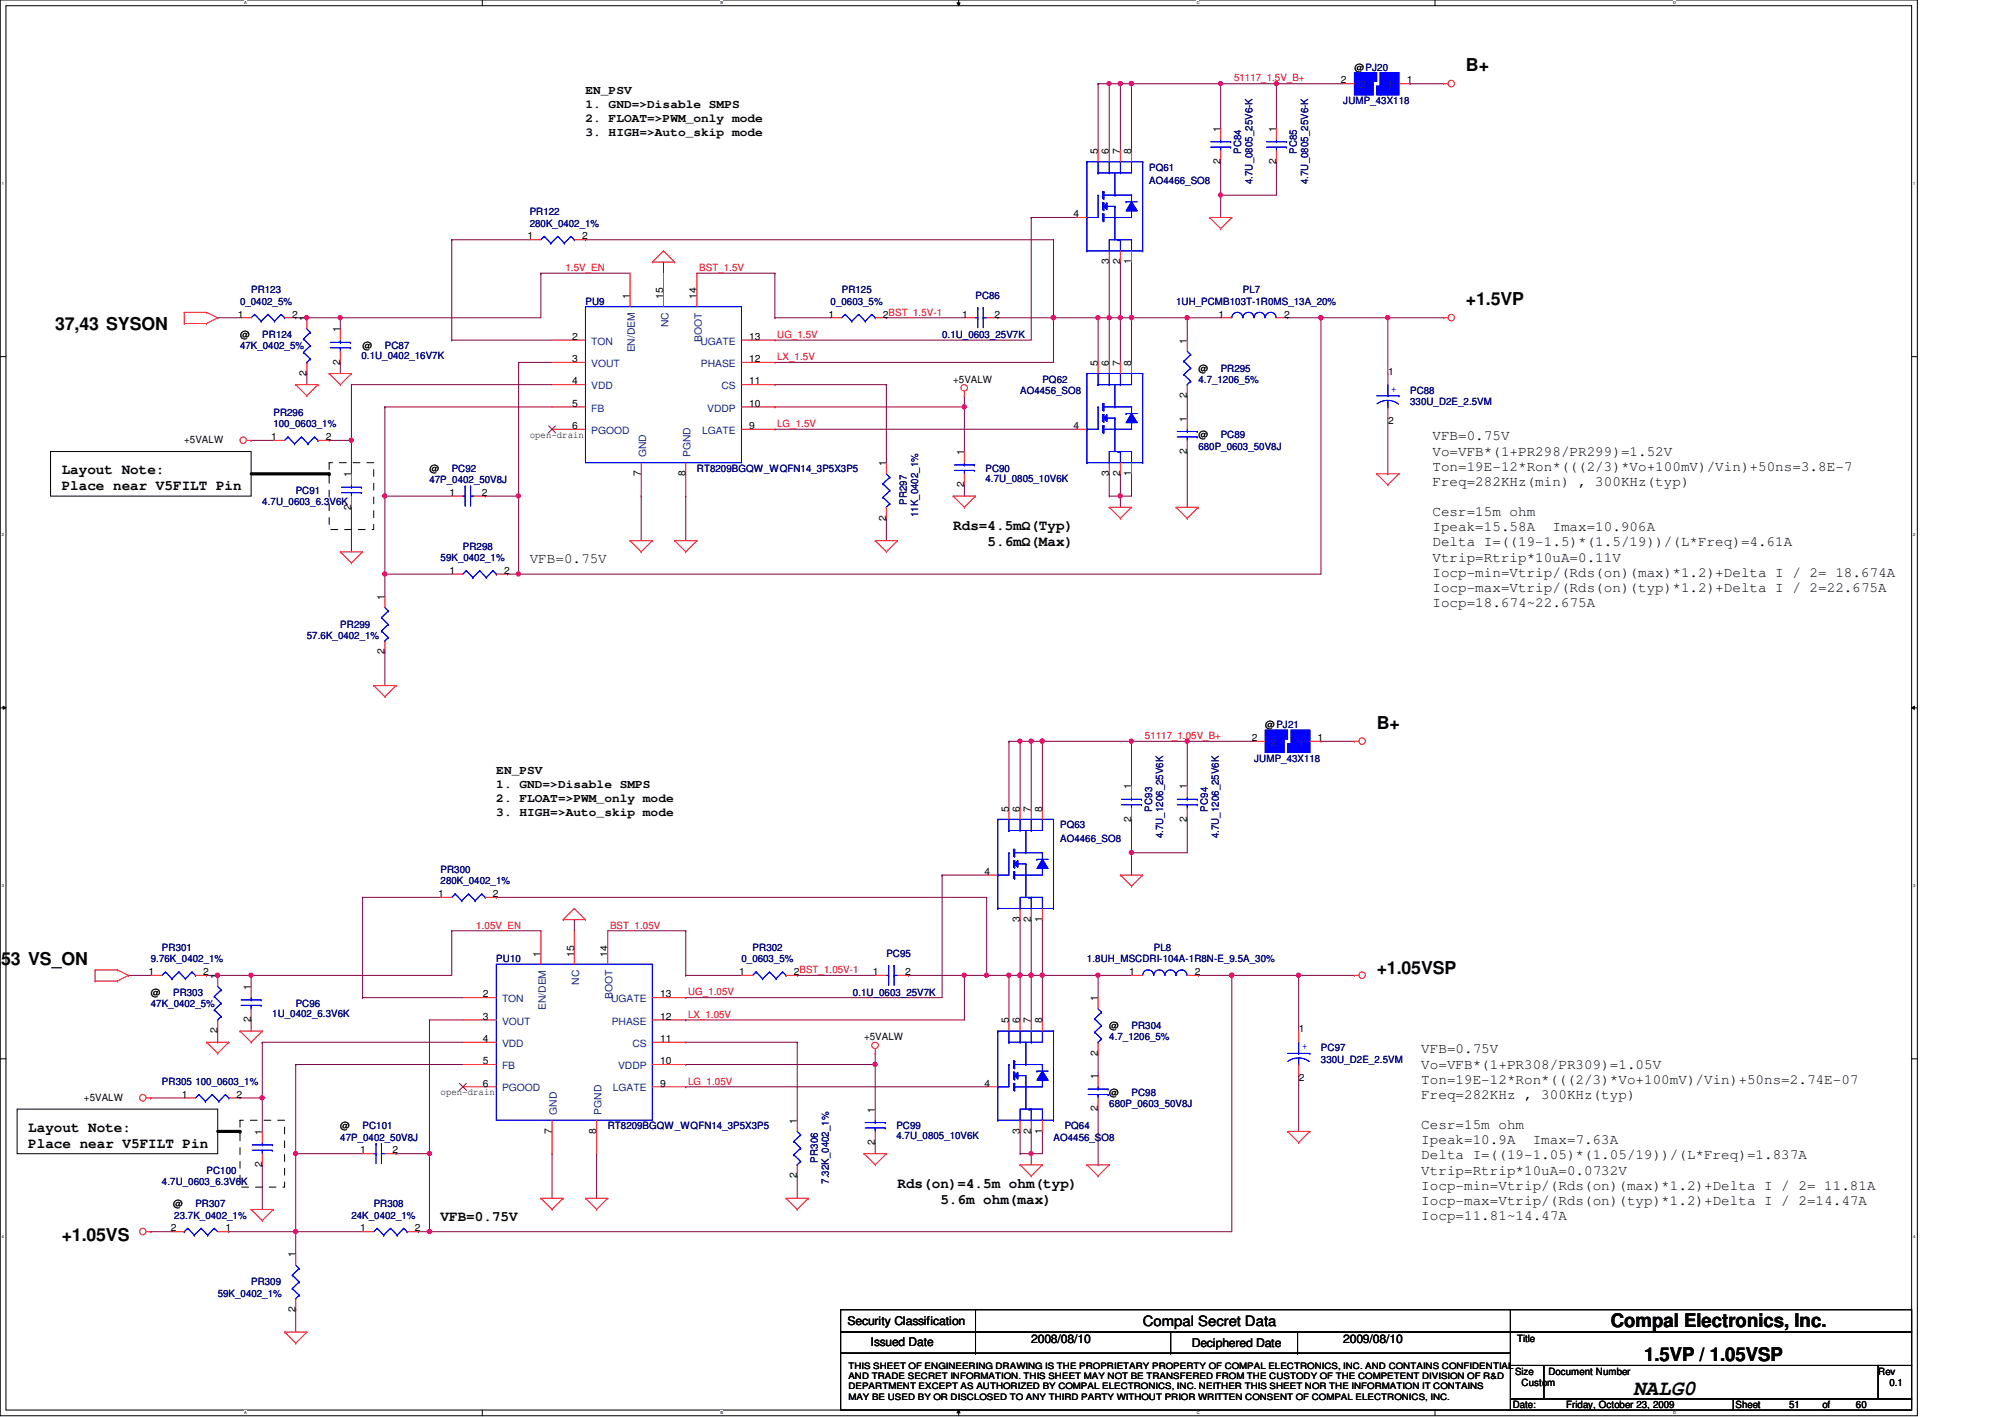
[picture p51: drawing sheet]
<svg xmlns="http://www.w3.org/2000/svg" width="297mm" height="210mm" viewBox="0 0 297 210" stroke-linecap="round" stroke-linejoin="round" font-family="sans-serif">
<defs><g id="words">
<text font-size="3.1" x="241.9" y="206.6">NALG0</text>
<g font-size="2.8">
<text x="238.6" y="196.6">Compal Electronics, Inc.</text>
<text x="243.6" y="201.6">1.5VP / 1.05VSP</text>
</g>
<g font-size="2.6">
<text x="217.2" y="10.5">B+</text>
<text x="217.2" y="45.2">+1.5VP</text>
<text x="8.2" y="48.8">37,43 SYSON</text>
<text x="204" y="107.9">B+</text>
<text x="-.6" y="142.9">,53 VS_ON</text>
<text x="204" y="144.3">+1.05VSP</text>
<text x="9.1" y="183.9">+1.05VS</text>
</g>
<g font-size="2.1">
<text x="212.2" y="65.2">VFB=0.75V</text>
<text x="9.1" y="70.3">Layout Note:</text>
<text x="212.2" y="67.5">Vo=VFB*(1+PR298/PR299)=1.52V</text>
<text x="212.2" y="69.7">Ton=19E-12*Ron*(((2/3)*Vo+100mV)/Vin)+50ns=3.8E-7</text>
<text x="212.2" y="72">Freq=282KHz(min) , 300KHz(typ)</text>
<text x="9.1" y="72.6">Place near V5FILT Pin</text>
<text x="212.2" y="76.5">Cesr=15m ohm</text>
<text x="78.5" y="83.4">VFB=0.75V</text>
<text x="141.2" y="78.5">Rds=4.5mΩ(Typ)</text>
<text x="146.3" y="80.9">5.6mΩ(Max)</text>
<text x="212.2" y="78.7">Ipeak=15.58A</text>
<text x="212.2" y="80.9">Delta I=((19-1.5)*(1.5/19))/(L*Freq)=4.61A</text>
<text x="212.2" y="83.2">Vtrip=Rtrip*10uA=0.11V</text>
<text x="230" y="78.7">Imax=10.906A</text>
<text x="212.2" y="85.4">Iocp-min=Vtrip/(Rds(on)(max)*1.2)+Delta I / 2= 18.674A</text>
<text x="212.2" y="87.7">Iocp-max=Vtrip/(Rds(on)(typ)*1.2)+Delta I / 2=22.675A</text>
<text x="212.2" y="89.9">Iocp=18.674~22.675A</text>
<text x="210.6" y="156">VFB=0.75V</text>
<text x="210.6" y="158.3">Vo=VFB*(1+PR308/PR309)=1.05V</text>
<text x="210.6" y="160.5">Ton=19E-12*Ron*(((2/3)*Vo+100mV)/Vin)+50ns=2.74E-07</text>
<text x="4.2" y="167.7">Layout Note:</text>
<text x="210.6" y="162.8">Freq=282KHz , 300KHz(typ)</text>
<text x="210.6" y="167.3">Cesr=15m ohm</text>
<text x="4.2" y="170.1">Place near V5FILT Pin</text>
<text x="210.6" y="169.5">Ipeak=10.9A</text>
<text x="210.6" y="171.7">Delta I=((19-1.05)*(1.05/19))/(L*Freq)=1.837A</text>
<text x="210.6" y="174">Vtrip=Rtrip*10uA=0.0732V</text>
<text x="227.1" y="169.5">Imax=7.63A</text>
<text x="133" y="175.9">Rds(on)=4.5m ohm(typ)</text>
<text x="139.3" y="178.3">5.6m ohm(max)</text>
<text x="210.6" y="176.2">Iocp-min=Vtrip/(Rds(on)(max)*1.2)+Delta I / 2= 11.81A</text>
<text x="210.6" y="178.5">Iocp-max=Vtrip/(Rds(on)(typ)*1.2)+Delta I / 2=14.47A</text>
<text x="65.3" y="180.9">VFB=0.75V</text>
<text x="210.6" y="180.7">Iocp=11.81~14.47A</text>
<text x="169.3" y="196.5">Compal Secret Data</text>
</g>
<g font-size="1.8">
<text x="86.7" y="13.9">EN_PSV</text>
<text x="86.7" y="16">1. GND=&gt;Disable SMPS</text>
<text x="86.7" y="18.1">2. FLOAT=&gt;PWM_only mode</text>
<text x="86.7" y="20.2">3. HIGH=&gt;Auto_skip mode</text>
<text x="73.5" y="114.6">EN_PSV</text>
<text x="73.5" y="116.7">1. GND=&gt;Disable SMPS</text>
<text x="73.5" y="118.8">2. FLOAT=&gt;PWM_only mode</text>
<text x="73.5" y="120.9">3. HIGH=&gt;Auto_skip mode</text>
<text x="125.6" y="196.3">Security Classification</text>
<text x="129" y="199.4">Issued Date</text>
<text x="152.8" y="198.9">2008/08/10</text>
<text x="176.6" y="199.6">Deciphered Date</text>
<text x="199" y="198.9">2009/08/10</text>
</g>
<g font-size="1.5">
<text x="200.7" y="10.5">@PJ20</text>
<text x="198.7" y="12.4">2</text>
<text x="208.4" y="12.4">1</text>
<text x="162.6" y="22.8" transform="rotate(-90 162.6 22.8)">5</text>
<text x="164.3" y="22.8" transform="rotate(-90 164.3 22.8)">6</text>
<text x="165.9" y="22.8" transform="rotate(-90 165.9 22.8)">7</text>
<text x="167.6" y="22.8" transform="rotate(-90 167.6 22.8)">8</text>
<text x="180.8" y="19.5" transform="rotate(-90 180.8 19.5)">1</text>
<text x="189.1" y="19.5" transform="rotate(-90 189.1 19.5)">1</text>
<text x="180.8" y="24.3" transform="rotate(-90 180.8 24.3)">2</text>
<text x="189.1" y="24.3" transform="rotate(-90 189.1 24.3)">2</text>
<text x="78.1" y="35.5">1</text>
<text x="86.2" y="35.5">2</text>
<text x="159" y="32.2">4</text>
<text x="164.3" y="39.2" transform="rotate(-90 164.3 39.2)">3</text>
<text x="165.9" y="39.2" transform="rotate(-90 165.9 39.2)">2</text>
<text x="167.6" y="39.2" transform="rotate(-90 167.6 39.2)">1</text>
<text x="35.2" y="47">1</text>
<text x="43.3" y="47">2</text>
<text x="45.4" y="47.6" transform="rotate(-90 45.4 47.6)">1</text>
<text x="93.3" y="44.3" transform="rotate(-90 93.3 44.3)">1</text>
<text x="98.3" y="44.3" transform="rotate(-90 98.3 44.3)">15</text>
<text x="103.2" y="44.3" transform="rotate(-90 103.2 44.3)">14</text>
<text x="122.7" y="47">1</text>
<text x="130.8" y="47">2BST_1.5V-1</text>
<text x="142.5" y="47">1</text>
<text x="147.3" y="47">2</text>
<text x="180.5" y="47">1</text>
<text x="190.2" y="47">2</text>
<text x="35.6" y="50.1">@</text>
<text x="50.4" y="49.2" transform="rotate(-90 50.4 49.2)">1</text>
<text x="53.7" y="51.7">@</text>
<text x="84.7" y="53.6">3</text>
<text x="84.7" y="50.3">2</text>
<text x="111" y="50.3">13</text>
<text x="111" y="53.6">12</text>
<text x="175.8" y="50.9" transform="rotate(-90 175.8 50.9)">1</text>
<text x="45.4" y="55.7" transform="rotate(-90 45.4 55.7)">2</text>
<text x="50.4" y="54" transform="rotate(-90 50.4 54)">2</text>
<text x="84.7" y="56.9">4</text>
<text x="111" y="56.9">11</text>
<text x="141.2" y="56.7">+5VALW</text>
<text x="162.6" y="54.2" transform="rotate(-90 162.6 54.2)">5</text>
<text x="164.3" y="54.2" transform="rotate(-90 164.3 54.2)">6</text>
<text x="165.9" y="54.2" transform="rotate(-90 165.9 54.2)">7</text>
<text x="167.6" y="54.2" transform="rotate(-90 167.6 54.2)">8</text>
<text x="175.8" y="59" transform="rotate(-90 175.8 59)">2</text>
<text x="177.5" y="55">@</text>
<text x="205.7" y="55.5">1</text>
<text x="27.3" y="65.6">+5VALW</text>
<text x="40.2" y="65.2">1</text>
<text x="48.3" y="65.2">2</text>
<text x="78.5" y="64.8">open-drain</text>
<text x="84.7" y="60.2">5</text>
<text x="84.7" y="63.5">6</text>
<text x="111" y="63.5">9</text>
<text x="111" y="60.2">10</text>
<text x="159" y="63.5">4</text>
<text x="175.8" y="62.4" transform="rotate(-90 175.8 62.4)">1</text>
<text x="177.5" y="64.9">@</text>
<text x="205.7" y="62.8">2</text>
<text x="52" y="70.7" transform="rotate(-90 52 70.7)">1</text>
<text x="63.6" y="69.9">@</text>
<text x="95" y="70.5" transform="rotate(-90 95 70.5)">7</text>
<text x="101.6" y="70.5" transform="rotate(-90 101.6 70.5)">8</text>
<text x="131.3" y="69" transform="rotate(-90 131.3 69)">1</text>
<text x="142.8" y="67.4" transform="rotate(-90 142.8 67.4)">1</text>
<text x="164.3" y="70.5" transform="rotate(-90 164.3 70.5)">3</text>
<text x="165.9" y="70.5" transform="rotate(-90 165.9 70.5)">2</text>
<text x="167.6" y="70.5" transform="rotate(-90 167.6 70.5)">1</text>
<text x="175.8" y="67.2" transform="rotate(-90 175.8 67.2)">2</text>
<text x="52" y="75.5" transform="rotate(-90 52 75.5)">2</text>
<text x="66.6" y="73.4">1</text>
<text x="71.4" y="73.4">2</text>
<text x="131.3" y="77.1" transform="rotate(-90 131.3 77.1)">2</text>
<text x="142.8" y="72.2" transform="rotate(-90 142.8 72.2)">2</text>
<text x="57" y="88.9" transform="rotate(-90 57 88.9)">1</text>
<text x="66.6" y="85">1</text>
<text x="74.7" y="85">2</text>
<text x="57" y="96.9" transform="rotate(-90 57 96.9)">2</text>
<text x="187.4" y="107.9">@PJ21</text>
<text x="185.5" y="109.8">2</text>
<text x="195.2" y="109.8">1</text>
<text x="167.6" y="116.9" transform="rotate(-90 167.6 116.9)">1</text>
<text x="175.8" y="116.9" transform="rotate(-90 175.8 116.9)">1</text>
<text x="149.4" y="120.2" transform="rotate(-90 149.4 120.2)">5</text>
<text x="151.1" y="120.2" transform="rotate(-90 151.1 120.2)">6</text>
<text x="152.7" y="120.2" transform="rotate(-90 152.7 120.2)">7</text>
<text x="154.4" y="120.2" transform="rotate(-90 154.4 120.2)">8</text>
<text x="167.6" y="121.7" transform="rotate(-90 167.6 121.7)">2</text>
<text x="175.8" y="121.7" transform="rotate(-90 175.8 121.7)">2</text>
<text x="145.8" y="129.6">4</text>
<text x="64.9" y="132.9">1</text>
<text x="73" y="132.9">2</text>
<text x="151.1" y="136.6" transform="rotate(-90 151.1 136.6)">3</text>
<text x="152.7" y="136.6" transform="rotate(-90 152.7 136.6)">2</text>
<text x="154.4" y="136.6" transform="rotate(-90 154.4 136.6)">1</text>
<text x="80.1" y="141.7" transform="rotate(-90 80.1 141.7)">1</text>
<text x="85" y="141.7" transform="rotate(-90 85 141.7)">15</text>
<text x="90" y="141.7" transform="rotate(-90 90 141.7)">14</text>
<text x="22" y="144.4">1</text>
<text x="22.3" y="147.5">@</text>
<text x="30.1" y="144.4">2</text>
<text x="32.2" y="145" transform="rotate(-90 32.2 145)">1</text>
<text x="37.2" y="146.6" transform="rotate(-90 37.2 146.6)">1</text>
<text x="71.5" y="147.7">2</text>
<text x="97.8" y="147.7">13</text>
<text x="109.5" y="144.4">1</text>
<text x="117.6" y="144.4">2BST_1.05V-1</text>
<text x="129.3" y="144.4">1</text>
<text x="134.1" y="144.4">2</text>
<text x="162.6" y="148.3" transform="rotate(-90 162.6 148.3)">1</text>
<text x="167.3" y="144.4">1</text>
<text x="177" y="144.4">2</text>
<text x="32.2" y="153.1" transform="rotate(-90 32.2 153.1)">2</text>
<text x="37.2" y="151.4" transform="rotate(-90 37.2 151.4)">2</text>
<text x="71.5" y="151">3</text>
<text x="71.5" y="154.3">4</text>
<text x="97.8" y="151">12</text>
<text x="97.8" y="154.3">11</text>
<text x="128" y="154.1">+5VALW</text>
<text x="149.4" y="151.6" transform="rotate(-90 149.4 151.6)">5</text>
<text x="151.1" y="151.6" transform="rotate(-90 151.1 151.6)">6</text>
<text x="152.7" y="151.6" transform="rotate(-90 152.7 151.6)">7</text>
<text x="154.4" y="151.6" transform="rotate(-90 154.4 151.6)">8</text>
<text x="164.3" y="152.4">@</text>
<text x="192.4" y="152.9">1</text>
<text x="71.5" y="157.6">5</text>
<text x="71.5" y="161">6</text>
<text x="97.8" y="161">9</text>
<text x="97.8" y="157.6">10</text>
<text x="145.8" y="161">4</text>
<text x="162.6" y="159.9" transform="rotate(-90 162.6 159.9)">1</text>
<text x="162.6" y="156.4" transform="rotate(-90 162.6 156.4)">2</text>
<text x="192.4" y="160.2">2</text>
<text x="12.4" y="163">+5VALW</text>
<text x="27" y="162.6">1</text>
<text x="35" y="162.6">2</text>
<text x="50.4" y="167.3">@</text>
<text x="65.3" y="162.2">open-drain</text>
<text x="81.7" y="167.9" transform="rotate(-90 81.7 167.9)">7</text>
<text x="88.3" y="167.9" transform="rotate(-90 88.3 167.9)">8</text>
<text x="118.1" y="166.5" transform="rotate(-90 118.1 166.5)">1</text>
<text x="129.6" y="164.8" transform="rotate(-90 129.6 164.8)">1</text>
<text x="151.1" y="167.9" transform="rotate(-90 151.1 167.9)">3</text>
<text x="152.7" y="167.9" transform="rotate(-90 152.7 167.9)">2</text>
<text x="154.4" y="167.9" transform="rotate(-90 154.4 167.9)">1</text>
<text x="162.6" y="164.6" transform="rotate(-90 162.6 164.6)">2</text>
<text x="164.3" y="162.3">@</text>
<text x="38.8" y="172.9" transform="rotate(-90 38.8 172.9)">2</text>
<text x="38.8" y="168.1" transform="rotate(-90 38.8 168.1)">1</text>
<text x="53.4" y="170.9">1</text>
<text x="58.2" y="170.9">2</text>
<text x="129.6" y="169.6" transform="rotate(-90 129.6 169.6)">2</text>
<text x="25.7" y="178.9">@</text>
<text x="118.1" y="174.5" transform="rotate(-90 118.1 174.5)">2</text>
<text x="25.3" y="182.4">2</text>
<text x="33.4" y="182.4">1</text>
<text x="53.4" y="182.4">1</text>
<text x="61.5" y="182.4">2</text>
<text x="43.8" y="186.3" transform="rotate(-90 43.8 186.3)">1</text>
<text x="43.8" y="194.4" transform="rotate(-90 43.8 194.4)">2</text>
<text x="224.4" y="203.6">Size</text>
<text x="224.7" y="198.8">Title</text>
<text x="229.4" y="203.6">Document Number</text>
<text x="278.3" y="203.6">Rev</text>
<text x="224.1" y="208.6">Date:</text>
<text x="225.4" y="205.3">Custom</text>
<text x="232" y="208.6">Friday, October 23, 2009</text>
<text x="257.1" y="208.6">Sheet</text>
<text x="265" y="208.6">51</text>
<text x="270" y="208.6">of</text>
<text x="275" y="208.6">60</text>
<text x="279.9" y="205.3">0.1</text>
</g>
<g font-size="1.5" fill="#f00">
<text x="182.8" y="12.1">51117_1.5V_B+</text>
<text x="83.8" y="40.1">1.5V_EN</text>
<text x="103.6" y="40.1">BST_1.5V</text>
<text x="115.1" y="53.3">LX_1.5V</text>
<text x="115.1" y="50">UG_1.5V</text>
<text x="115.1" y="63.2">LG_1.5V</text>
<text x="169.6" y="109.5">51117_1.05V_B+</text>
<text x="70.6" y="137.5">1.05V_EN</text>
<text x="90.4" y="137.5">BST_1.05V</text>
<text x="101.9" y="147.4">UG_1.05V</text>
<text x="101.9" y="150.7">LX_1.05V</text>
<text x="101.9" y="160.7">LG_1.05V</text>
</g>
<g font-size="1.5" fill="#000080">
<text x="199" y="15.4">JUMP_43X118</text>
<text x="183.9" y="22.8" transform="rotate(-90 183.9 22.8)">PC84</text>
<text x="192.1" y="22.8" transform="rotate(-90 192.1 22.8)">PC85</text>
<text x="170.3" y="25.3">PQ61</text>
<text x="170.3" y="27.3">AO4466_SO8</text>
<text x="185.5" y="27.3" transform="rotate(-90 185.5 27.3)">4.7U_0805_25V6-K</text>
<text x="193.8" y="27.3" transform="rotate(-90 193.8 27.3)">4.7U_0805_25V6-K</text>
<text x="78.5" y="31.9">PR122</text>
<text x="78.5" y="33.6">280K_0402_1%</text>
<text x="35.6" y="45.1">0_0402_5%</text>
<text x="37.2" y="43.5">PR123</text>
<text x="86.7" y="45.1">PU9</text>
<text x="123.1" y="45.1">0_0603_5%</text>
<text x="124.7" y="43.5">PR125</text>
<text x="144.5" y="44.3">PC86</text>
<text x="174.2" y="45.1">1UH_PCMB103T-1R0MS_13A_20%</text>
<text x="184.1" y="43.5">PL7</text>
<text x="35.6" y="51.7">47K_0402_5%</text>
<text x="38.9" y="50.1">PR124</text>
<text x="53.5" y="53.2">0.1U_0402_16V7K</text>
<text x="57" y="51.7">PC87</text>
<text x="139.6" y="50.1">0.1U_0603_25V7K</text>
<text x="151.1" y="58.3">AO4456_SO8</text>
<text x="154.4" y="56.7">PQ62</text>
<text x="177.5" y="56.7">4.7_1206_5%</text>
<text x="180.8" y="55">PR295</text>
<text x="208.9" y="58.3">PC88</text>
<text x="208.9" y="60">330U_D2E_2.5VM</text>
<text x="40.5" y="61.6">PR296</text>
<text x="40.5" y="63.3">100_0603_1%</text>
<text x="180.8" y="64.9">PC89</text>
<text x="63.6" y="71.5">47P_0402_50V8J</text>
<text x="66.9" y="69.9">PC92</text>
<text x="103.2" y="69.9">RT8209BGQW_WQFN14_3P5X3P5</text>
<text x="146" y="69.9">PC90</text>
<text x="146" y="71.4">4.7U_0805_10V6K</text>
<text x="177.5" y="66.6">680P_0603_50V8J</text>
<text x="38.9" y="74.8">4.7U_0603_6.3V6K</text>
<text x="43.8" y="73.2">PC91</text>
<text x="134.4" y="74.8" transform="rotate(-90 134.4 74.8)">PR297</text>
<text x="136" y="76.6" transform="rotate(-90 136 76.6)">11K_0402_1%</text>
<text x="65.3" y="83.1">59K_0402_1%</text>
<text x="68.6" y="81.4">PR298</text>
<text x="45.5" y="94.7">57.6K_0402_1%</text>
<text x="50.4" y="93">PR299</text>
<text x="185.8" y="112.8">JUMP_43X118</text>
<text x="157.1" y="122.7">PQ63</text>
<text x="157.1" y="124.7">AO4466_SO8</text>
<text x="170.7" y="120.2" transform="rotate(-90 170.7 120.2)">PC93</text>
<text x="172.3" y="124.2" transform="rotate(-90 172.3 124.2)">4.7U_1206_25V6K</text>
<text x="178.9" y="120.2" transform="rotate(-90 178.9 120.2)">PC94</text>
<text x="180.6" y="124.2" transform="rotate(-90 180.6 124.2)">4.7U_1206_25V6K</text>
<text x="65.3" y="129.3">PR300</text>
<text x="65.3" y="131">280K_0402_1%</text>
<text x="22.3" y="142.5">9.76K_0402_1%</text>
<text x="24" y="140.9">PR301</text>
<text x="73.5" y="142.5">PU10</text>
<text x="109.9" y="142.5">0_0603_5%</text>
<text x="111.5" y="140.9">PR302</text>
<text x="131.3" y="141.7">PC95</text>
<text x="161" y="142.5">1.8UH_MSCDRI-104A-1R8N-E_9.5A_30%</text>
<text x="170.9" y="140.9">PL8</text>
<text x="22.3" y="149.1">47K_0402_5%</text>
<text x="25.7" y="147.5">PR303</text>
<text x="43.8" y="149.1">PC96</text>
<text x="126.4" y="147.5">0.1U_0603_25V7K</text>
<text x="40.3" y="150.6">1U_0402_6.3V6K</text>
<text x="164.3" y="154.1">4.7_1206_5%</text>
<text x="167.6" y="152.4">PR304</text>
<text x="195.7" y="155.7">PC97</text>
<text x="24" y="160.7">PR305 100_0603_1%</text>
<text x="195.7" y="157.4">330U_D2E_2.5VM</text>
<text x="53.7" y="167.3">PC101</text>
<text x="90" y="167.3">RT8209BGQW_WQFN14_3P5X3P5</text>
<text x="132.8" y="167.3">PC99</text>
<text x="157.7" y="167.3">PQ64</text>
<text x="164.3" y="164">680P_0603_50V8J</text>
<text x="167.6" y="162.3">PC98</text>
<text x="30.6" y="173.9">PC100</text>
<text x="50.4" y="169">47P_0402_50V8J</text>
<text x="121.2" y="172.2" transform="rotate(-90 121.2 172.2)">PR306</text>
<text x="132.8" y="168.8">4.7U_0805_10V6K</text>
<text x="156.1" y="169">AO4456_SO8</text>
<text x="24" y="175.6">4.7U_0603_6.3V6K</text>
<text x="29" y="178.9">PR307</text>
<text x="55.4" y="178.9">PR308</text>
<text x="122.8" y="175.3" transform="rotate(-90 122.8 175.3)">7.32K_0402_1%</text>
<text x="25.8" y="180.5">23.7K_0402_1%</text>
<text x="52.1" y="180.5">24K_0402_1%</text>
<text x="37.2" y="190.4">PR309</text>
<text x="32.3" y="192.1">59K_0402_1%</text>
</g>
<g font-size="1.5" fill="#004080">
<text x="201.5" y="13.1">2</text>
<text x="205.6" y="13.1">1</text>
<text x="87.6" y="51.1">TON</text>
<text x="94.1" y="52.2" transform="rotate(-90 94.1 52.2)">EN/DEM</text>
<text x="99" y="48.5" transform="rotate(-90 99 48.5)">NC</text>
<text x="103.8" y="51.1">UGATE</text>
<text x="104" y="50.6" transform="rotate(-90 104 50.6)">BOOT</text>
<text x="87.6" y="54.4">VOUT</text>
<text x="87.6" y="57.7">VDD</text>
<text x="103.8" y="54.4">PHASE</text>
<text x="106.9" y="57.7">CS</text>
<text x="87.6" y="61">FB</text>
<text x="87.6" y="64.3">PGOOD</text>
<text x="104" y="64.3">LGATE</text>
<text x="104.8" y="61">VDDP</text>
<text x="95.7" y="67.7" transform="rotate(-90 95.7 67.7)">GND</text>
<text x="102.3" y="67.7" transform="rotate(-90 102.3 67.7)">PGND</text>
<text x="188.3" y="110.5">2</text>
<text x="192.4" y="110.5">1</text>
<text x="74.4" y="148.5">TON</text>
<text x="80.9" y="149.6" transform="rotate(-90 80.9 149.6)">EN/DEM</text>
<text x="85.8" y="145.9" transform="rotate(-90 85.8 145.9)">NC</text>
<text x="90.5" y="148.5">UGATE</text>
<text x="90.8" y="148" transform="rotate(-90 90.8 148)">BOOT</text>
<text x="74.4" y="151.8">VOUT</text>
<text x="74.4" y="155.1">VDD</text>
<text x="90.6" y="151.8">PHASE</text>
<text x="93.7" y="155.1">CS</text>
<text x="74.4" y="158.4">FB</text>
<text x="74.4" y="161.7">PGOOD</text>
<text x="90.8" y="161.7">LGATE</text>
<text x="91.6" y="158.4">VDDP</text>
<text x="82.5" y="165.1" transform="rotate(-90 82.5 165.1)">GND</text>
<text x="89.1" y="165.1" transform="rotate(-90 89.1 165.1)">PGND</text>
</g>
<g font-size="1.5" fill="#00f">
<text x="206.1" y="58">+</text>
<text x="192.9" y="155.4">+</text>
</g>
<g font-size="1.3">
<text x="125.7" y="202.8">THIS SHEET OF ENGINEERING DRAWING IS THE PROPRIETARY PROPERTY OF COMPAL ELECTRONICS, INC. AND CONTAINS CONFIDENTIAL</text>
<text x="125.7" y="207.3">MAY BE USED BY OR DISCLOSED TO ANY THIRD PARTY WITHOUT PRIOR WRITTEN CONSENT OF COMPAL ELECTRONICS, INC.</text>
<text x="125.7" y="205.8">DEPARTMENT EXCEPT AS AUTHORIZED BY COMPAL ELECTRONICS, INC. NEITHER THIS SHEET NOR THE INFORMATION IT CONTAINS</text>
<text x="125.7" y="204.3">AND TRADE SECRET INFORMATION. THIS SHEET MAY NOT BE TRANSFERED FROM THE CUSTODY OF THE COMPETENT DIVISION OF R&amp;D</text>
</g>
<g font-size=".6">
<text x="36.1" y=".6">A</text>
<text x="106.7" y=".6">B</text>
<text x="177.3" y=".6">C</text>
<text x="247.9" y=".6">D</text>
<text x=".3" y="27.4">1</text>
<text x="283.4" y="27.4">1</text>
<text x=".3" y="79.4">2</text>
<text x="283.4" y="79.4">2</text>
<text x=".3" y="131.4">3</text>
<text x="283.4" y="131.4">3</text>
<text x=".3" y="183.4">4</text>
<text x="283.4" y="183.4">4</text>
<text x="36.1" y="209.5">A</text>
<text x="106.7" y="209.5">B</text>
<text x="177.3" y="209.5">C</text>
<text x="247.9" y="209.5">D</text>
</g>
</g></defs>
<path d="M0 0h284.1v209.7h-284.1zM.9 .8h282.3v208.1h-282.3z" fill="none" stroke="#000" stroke-width=".15"/>
<g fill="#fff">
<path d="M36.1 .1h.4v.7h-.4z"/>
<path d="M36.1 209h.4v.6h-.4z"/>
</g>
<path d="M71.5 0v.8M71.5 208.9v.8" fill="none" stroke="#000" stroke-width=".15"/>
<g fill="#fff">
<path d="M106.7 .1h.4v.7h-.4z"/>
<path d="M106.7 209h.4v.6h-.4z"/>
</g>
<path d="M141.8 .4h.4l-.2 .4zM142 0v.8M142 208.9l.2 .4h-.4zM142 208.9v.8" fill="none" stroke="#000" stroke-width=".15"/>
<path d="M141.8 .4h.4l-.2 .4zM142 208.9l.2 .4h-.4z" fill="#000"/>
<g fill="#fff">
<path d="M177.3 .1h.4v.7h-.4z"/>
<path d="M177.3 209h.4v.6h-.4z"/>
</g>
<path d="M212.6 0v.8M212.6 208.9v.8" fill="none" stroke="#000" stroke-width=".15"/>
<g fill="#fff">
<path d="M247.9 .1h.3v.7h-.3z"/>
<path d="M247.9 209h.3v.6h-.3z"/>
<path d="M.3 26.8h.2v.7h-.2z"/>
<path d="M283.4 26.8h.3v.7h-.3z"/>
<path d="M.3 78.8h.2v.7h-.2z"/>
<path d="M283.4 78.8h.3v.7h-.3z"/>
</g>
<path d="M0 52.8h.9M283.2 52.8h.9" fill="none" stroke="#000" stroke-width=".15"/>
<g fill="#fff">
<path d="M.3 130.9h.2v.6h-.2z"/>
<path d="M283.4 130.9h.3v.6h-.3z"/>
</g>
<path d="M0 104.9h.9M.5 104.6l.4 .3-.4 .2zM283.2 104.9l.4-.3v.5zM283.2 104.9h.9" fill="none" stroke="#000" stroke-width=".15"/>
<path d="M.5 104.6l.4 .3-.4 .2zM283.2 104.9l.4-.3v.5z" fill="#000"/>
<g fill="#fff">
<path d="M.3 182.8h.2v.7h-.2z"/>
<path d="M283.4 182.8h.3v.7h-.3z"/>
</g>
<path d="M0 156.8h.9M283.2 156.8h.9" fill="none" stroke="#000" stroke-width=".15"/>
<path d="M114.8 47.1h.1M114.8 47.1h8.3M131.3 47.1h.1M131.3 47.1h11.6M175.9 47.1h.1M175.9 47.1h4.9M142.9 71.8h.1M142.9 71.8v1.7" fill="none" stroke="#800040" stroke-width=".15"/>
<circle cx="175.9" cy="47" r=".32" fill="#f0f"/>
<circle cx="175.9" cy="47" r=".32" fill="none" stroke="#f0f" stroke-width=".15"/>
<path d="M164.3 70.2h.1M164.3 70.2v3.3M166 73.5h.1M166 73.5v1.6M167.6 70.2h.1M167.6 70.2v3.3h-1.6" fill="none" stroke="#800040" stroke-width=".15"/>
<circle cx="166" cy="73.5" r=".32" fill="#f0f"/>
<circle cx="166" cy="73.5" r=".32" fill="none" stroke="#f0f" stroke-width=".15"/>
<g fill="none" stroke="#800040" stroke-width=".15">
<path d="M152.8 32.2h.1M152.8 32.2h6.6M152.8 32.2v18.2M164.3 38.8v8.3M166 38.8v8.3M167.6 38.8v8.3M114.8 57h.1M114.8 57h16.5M131.3 57h.1M131.3 57v11.5M164.3 47.1h.1M166 47.1h.1"/>
<path d="M167.6 47.1h.1M190.8 47.1h.1M190.8 47.1h4.9M205.6 55.3h.1M205.6 47.1h.1M205.6 47.1h8.3M205.6 47.1v8.2M101.6 73.5h.1M101.6 73.5v6.6M114.8 63.6h.1M114.8 63.6h44.6M131.3 76.8h.1"/>
<path d="M131.3 76.8v3.3M164.3 73.5h.1M166 70.2h.1M166 70.2v3.3h-1.7"/>
</g>
<circle cx="205.6" cy="47" r=".32" fill="#f0f"/>
<circle cx="205.6" cy="47" r=".32" fill="none" stroke="#f0f" stroke-width=".15"/>
<path d="M76.8 53.7h.1M76.8 53.7h5M195.7 47.1h.1M195.7 47.1v37.9M57 60.3h.1M57 60.3h24.8M57 60.3v13.2M95 73.5h.1M95 73.5v6.6M205.6 70.2h.1M205.6 61.9v8.3" fill="none" stroke="#800040" stroke-width=".15"/>
<circle cx="195.7" cy="47" r=".32" fill="#f0f"/>
<circle cx="195.7" cy="47" r=".32" fill="none" stroke="#f0f" stroke-width=".15"/>
<path d="M66.9 35.5h.1M66.9 35.5h11.6M66.9 35.5v14.9M114.8 60.3h.1M114.8 60.3h28.1" fill="none" stroke="#800040" stroke-width=".15"/>
<circle cx="142.8" cy="60.3" r=".32" fill="#f0f"/>
<circle cx="142.8" cy="60.3" r=".32" fill="none" stroke="#f0f" stroke-width=".15"/>
<path d="M86.7 35.5h.1M86.7 35.5h69.4M156.1 35.5h.1M156.1 35.5v18.2h-41.3M66.9 50.4h.1M66.9 50.4h14.9M114.8 53.7h.1M156.1 47.1h.1" fill="none" stroke="#800040" stroke-width=".15"/>
<circle cx="156.1" cy="47" r=".32" fill="#f0f"/>
<circle cx="156.1" cy="47" r=".32" fill="none" stroke="#f0f" stroke-width=".15"/>
<path d="M52.1 57h.1M52.1 57h29.7M147.8 47.1h.1M147.8 47.1h8.3M52.1 65.2h.1M52.1 65.2v5M57 85h.1M57 85h9.9" fill="none" stroke="#800040" stroke-width=".15"/>
<circle cx="52" cy="65.2" r=".32" fill="#f0f"/>
<circle cx="52" cy="65.2" r=".32" fill="none" stroke="#f0f" stroke-width=".15"/>
<path d="M167.6 12.4h.1M167.6 12.4v9.9M52.1 57h.1M52.1 57v8.2h-3.3M37.2 65.2h.1M37.2 65.2h3.3M48.8 65.2h.1M52.1 75.1h.1M52.1 75.1v6.6M142.9 60.3h.1M142.9 60.3v6.6" fill="none" stroke="#800040" stroke-width=".15"/>
<circle cx="167.6" cy="12.4" r=".32" fill="#f0f"/>
<circle cx="167.6" cy="12.4" r=".32" fill="none" stroke="#f0f" stroke-width=".15"/>
<path d="M167.6 12.4h.1M167.6 12.4h13.2" fill="none" stroke="#800040" stroke-width=".15"/>
<circle cx="167.6" cy="12.4" r=".32" fill="#f0f"/>
<circle cx="167.6" cy="12.4" r=".32" fill="none" stroke="#f0f" stroke-width=".15"/>
<path d="M180.8 12.4h.1M180.8 12.4v6.6M189.1 12.4h.1M189.1 12.4h9.9M208.9 12.4h.1M208.9 12.4h5M180.8 24h.1M180.8 24v4.9M114.8 50.4h.1M114.8 50.4h38" fill="none" stroke="#800040" stroke-width=".15"/>
<circle cx="189.1" cy="12.4" r=".32" fill="#f0f"/>
<circle cx="189.1" cy="12.4" r=".32" fill="none" stroke="#f0f" stroke-width=".15"/>
<path d="M164.3 12.4h.1M164.3 12.4h1.7M164.3 12.4v9.9" fill="none" stroke="#800040" stroke-width=".15"/>
<circle cx="164.3" cy="12.4" r=".32" fill="#f0f"/>
<circle cx="164.3" cy="12.4" r=".32" fill="none" stroke="#f0f" stroke-width=".15"/>
<path d="M162.7 12.4h.1M162.7 12.4v9.9M166 12.4h.1M166 12.4v9.9" fill="none" stroke="#800040" stroke-width=".15"/>
<circle cx="166" cy="12.4" r=".32" fill="#f0f"/>
<circle cx="166" cy="12.4" r=".32" fill="none" stroke="#f0f" stroke-width=".15"/>
<path d="M166 12.4h.1M166 12.4h1.6M189.1 12.4h.1M189.1 12.4v6.6M180.8 28.9h.1M180.8 28.9v3.3M189.1 24h.1M189.1 24v4.9h-8.3" fill="none" stroke="#800040" stroke-width=".15"/>
<circle cx="180.8" cy="28.9" r=".32" fill="#f0f"/>
<circle cx="180.8" cy="28.9" r=".32" fill="none" stroke="#f0f" stroke-width=".15"/>
<path d="M50.4 47.1h.1M50.4 47.1h29.7M76.8 53.7h.1M76.8 53.7v19.8h-4.9M57 73.5h.1M57 73.5h9.9M71.9 73.5h.1" fill="none" stroke="#800040" stroke-width=".15"/>
<circle cx="50.4" cy="47" r=".32" fill="#f0f"/>
<circle cx="50.4" cy="47" r=".32" fill="none" stroke="#f0f" stroke-width=".15"/>
<path d="M180.8 12.4h.1M180.8 12.4h8.3M32.3 47.1h.1M32.3 47.1h3.3M50.4 47.1h.1M50.4 53.7h.1M50.4 47.1v1.6M50.4 53.7v1.6" fill="none" stroke="#800040" stroke-width=".15"/>
<circle cx="180.8" cy="12.4" r=".32" fill="#f0f"/>
<circle cx="180.8" cy="12.4" r=".32" fill="none" stroke="#f0f" stroke-width=".15"/>
<path d="M156.1 47.1h.1M156.1 47.1h6.6" fill="none" stroke="#800040" stroke-width=".15"/>
<circle cx="156.1" cy="47" r=".32" fill="#f0f"/>
<circle cx="156.1" cy="47" r=".32" fill="none" stroke="#f0f" stroke-width=".15"/>
<path d="M162.7 47.1h.1M162.7 47.1v6.6" fill="none" stroke="#800040" stroke-width=".15"/>
<circle cx="162.7" cy="47" r=".32" fill="#f0f"/>
<circle cx="162.7" cy="47" r=".32" fill="none" stroke="#f0f" stroke-width=".15"/>
<path d="M166 47.1h.1M166 47.1v6.6" fill="none" stroke="#800040" stroke-width=".15"/>
<circle cx="166" cy="47" r=".32" fill="#f0f"/>
<circle cx="166" cy="47" r=".32" fill="none" stroke="#f0f" stroke-width=".15"/>
<path d="M164.3 47.1h.1M164.3 47.1v6.6" fill="none" stroke="#800040" stroke-width=".15"/>
<circle cx="164.3" cy="47" r=".32" fill="#f0f"/>
<circle cx="164.3" cy="47" r=".32" fill="none" stroke="#f0f" stroke-width=".15"/>
<path d="M167.6 47.1h.1M167.6 47.1v6.6" fill="none" stroke="#800040" stroke-width=".15"/>
<circle cx="167.6" cy="47" r=".32" fill="#f0f"/>
<circle cx="167.6" cy="47" r=".32" fill="none" stroke="#f0f" stroke-width=".15"/>
<path d="M162.7 12.4h.1M162.7 12.4h1.6M162.7 47.1h.1M162.7 47.1h4.9M164.3 47.1h.1M166 47.1h.1M57 73.5h.1M57 73.5v11.5" fill="none" stroke="#800040" stroke-width=".15"/>
<circle cx="57" cy="85" r=".32" fill="#f0f"/>
<circle cx="57" cy="85" r=".32" fill="none" stroke="#f0f" stroke-width=".15"/>
<circle cx="57" cy="73.5" r=".32" fill="#f0f"/>
<circle cx="57" cy="73.5" r=".32" fill="none" stroke="#f0f" stroke-width=".15"/>
<path d="M76.8 73.5h.1M76.8 73.5v11.5" fill="none" stroke="#800040" stroke-width=".15"/>
<circle cx="76.8" cy="73.5" r=".32" fill="#f0f"/>
<circle cx="76.8" cy="73.5" r=".32" fill="none" stroke="#f0f" stroke-width=".15"/>
<path d="M45.5 47.1h.1M45.5 47.1h4.9M75.2 85h.1M75.2 85h1.6" fill="none" stroke="#800040" stroke-width=".15"/>
<circle cx="45.4" cy="47" r=".32" fill="#f0f"/>
<circle cx="45.4" cy="47" r=".32" fill="none" stroke="#f0f" stroke-width=".15"/>
<path d="M76.8 85h.1M76.8 85h118.9" fill="none" stroke="#800040" stroke-width=".15"/>
<circle cx="76.8" cy="85" r=".32" fill="#f0f"/>
<circle cx="76.8" cy="85" r=".32" fill="none" stroke="#f0f" stroke-width=".15"/>
<g fill="none" stroke="#800040" stroke-width=".15">
<path d="M98.3 38.8h.1M98.3 38.8v1.7M103.2 40.5h.1M103.2 40.5h11.6M114.8 40.5h.1M114.8 40.5v6.6M167.6 47.1h.1M167.6 47.1h8.3M175.9 47.1h.1M175.9 58.6h.1M175.9 47.1v3.3M175.9 58.6v3.3"/>
<path d="M195.7 47.1h.1M195.7 47.1h9.9M175.9 66.9h.1M175.9 66.9v8.2"/>
</g>
<circle cx="195.7" cy="47" r=".32" fill="#f0f"/>
<circle cx="195.7" cy="47" r=".32" fill="none" stroke="#f0f" stroke-width=".15"/>
<g fill="none" stroke="#800040" stroke-width=".15">
<path d="M43.8 47.1h.1M43.8 47.1h1.7M45.5 55.3h.1M45.5 55.3v1.7M80.1 40.5h.1M80.1 40.5v6.6M80.1 40.5h13.2M142.9 58.6h.1M142.9 58.6v1.7M57 96.6h.1M57 85h.1M57 85v3.3"/>
<path d="M57 96.6v5M101.6 144.5h.1M101.6 144.5h8.3M118.1 144.5h.1M118.1 144.5h11.6M162.7 144.5h.1M162.7 144.5h4.9M129.7 169.2h.1M129.7 169.2v1.7"/>
</g>
<circle cx="162.7" cy="144.5" r=".32" fill="#f0f"/>
<circle cx="162.7" cy="144.5" r=".32" fill="none" stroke="#f0f" stroke-width=".15"/>
<path d="M151.1 167.6h.1M151.1 167.6v3.3M152.8 170.9h.1M152.8 170.9v1.7M154.4 167.6h.1M154.4 167.6v3.3h-1.6" fill="none" stroke="#800040" stroke-width=".15"/>
<circle cx="152.8" cy="170.9" r=".32" fill="#f0f"/>
<circle cx="152.8" cy="170.9" r=".32" fill="none" stroke="#f0f" stroke-width=".15"/>
<path d="M151.1 136.2h.1M151.1 136.2v8.3" fill="none" stroke="#800040" stroke-width=".15"/>
<circle cx="151.1" cy="144.5" r=".32" fill="#f0f"/>
<circle cx="151.1" cy="144.5" r=".32" fill="none" stroke="#f0f" stroke-width=".15"/>
<path d="M152.8 136.2h.1M152.8 136.2v8.3" fill="none" stroke="#800040" stroke-width=".15"/>
<circle cx="152.8" cy="144.5" r=".32" fill="#f0f"/>
<circle cx="152.8" cy="144.5" r=".32" fill="none" stroke="#f0f" stroke-width=".15"/>
<path d="M154.4 136.2h.1M154.4 136.2v8.3" fill="none" stroke="#800040" stroke-width=".15"/>
<circle cx="154.4" cy="144.5" r=".32" fill="#f0f"/>
<circle cx="154.4" cy="144.5" r=".32" fill="none" stroke="#f0f" stroke-width=".15"/>
<g fill="none" stroke="#800040" stroke-width=".15">
<path d="M139.6 129.6h.1M139.6 129.6h6.6M139.6 129.6v18.2M101.6 154.4h.1M101.6 154.4h16.5M118.1 154.4h.1M118.1 154.4v11.5M177.5 144.5h.1M177.5 144.5h5M192.4 144.5h.1M192.4 144.5h8.3M192.4 144.5v8.2"/>
<path d="M88.4 170.9h.1M88.4 170.9v6.6M101.6 161h.1M101.6 161h44.6M118.1 174.2h.1M118.1 174.2v3.3M151.1 170.9h.1M152.8 167.6h.1M152.8 167.6v3.3h-1.7"/>
</g>
<circle cx="192.4" cy="144.5" r=".32" fill="#f0f"/>
<circle cx="192.4" cy="144.5" r=".32" fill="none" stroke="#f0f" stroke-width=".15"/>
<path d="M43.8 157.7h.1M43.8 157.7h24.8M43.8 157.7v13.2M63.6 151.1h.1M63.6 151.1h5M182.5 144.5h.1M182.5 144.5v38M192.4 159.3h.1M192.4 159.3v8.3M81.8 170.9h.1M81.8 170.9v6.6" fill="none" stroke="#800040" stroke-width=".15"/>
<circle cx="182.5" cy="144.5" r=".32" fill="#f0f"/>
<circle cx="182.5" cy="144.5" r=".32" fill="none" stroke="#f0f" stroke-width=".15"/>
<path d="M53.7 132.9h.1M53.7 132.9h11.6M53.7 132.9v14.9M101.6 157.7h.1M101.6 157.7h28.1" fill="none" stroke="#800040" stroke-width=".15"/>
<circle cx="129.6" cy="157.7" r=".32" fill="#f0f"/>
<circle cx="129.6" cy="157.7" r=".32" fill="none" stroke="#f0f" stroke-width=".15"/>
<path d="M73.5 132.9h.1M73.5 132.9h72.7M146.2 132.9h.1M146.2 132.9v11.6h-3.3M53.7 147.8h.1M53.7 147.8h14.9M101.6 151.1h.1M142.9 144.5h.1M142.9 144.5v6.6h-41.3" fill="none" stroke="#800040" stroke-width=".15"/>
<circle cx="142.8" cy="144.5" r=".32" fill="#f0f"/>
<circle cx="142.8" cy="144.5" r=".32" fill="none" stroke="#f0f" stroke-width=".15"/>
<path d="M38.9 154.4h.1M38.9 154.4h29.7M134.6 144.5h.1M134.6 144.5h8.3M38.9 162.6h.1M38.9 162.6v5M43.8 182.5h.1M43.8 182.5h9.9" fill="none" stroke="#800040" stroke-width=".15"/>
<circle cx="38.8" cy="162.6" r=".32" fill="#f0f"/>
<circle cx="38.8" cy="162.6" r=".32" fill="none" stroke="#f0f" stroke-width=".15"/>
<path d="M154.4 109.8h.1M154.4 109.8v9.9M38.9 154.4h.1M38.9 154.4v8.2h-3.3M129.7 157.7h.1M129.7 157.7v6.6M22.3 162.6h.1M22.3 162.6h5M35.6 162.6h.1M38.9 172.6h.1M38.9 172.6v6.6" fill="none" stroke="#800040" stroke-width=".15"/>
<circle cx="154.4" cy="109.8" r=".32" fill="#f0f"/>
<circle cx="154.4" cy="109.8" r=".32" fill="none" stroke="#f0f" stroke-width=".15"/>
<path d="M154.4 109.8h.1M154.4 109.8h13.2" fill="none" stroke="#800040" stroke-width=".15"/>
<circle cx="154.4" cy="109.8" r=".32" fill="#f0f"/>
<circle cx="154.4" cy="109.8" r=".32" fill="none" stroke="#f0f" stroke-width=".15"/>
<path d="M167.6 109.8h.1M167.6 109.8v6.6M175.9 109.8h.1M175.9 109.8h9.9M195.7 109.8h.1M195.7 109.8h5M167.6 121.4h.1M167.6 121.4v4.9M101.6 147.8h.1M101.6 147.8h38" fill="none" stroke="#800040" stroke-width=".15"/>
<circle cx="175.9" cy="109.8" r=".32" fill="#f0f"/>
<circle cx="175.9" cy="109.8" r=".32" fill="none" stroke="#f0f" stroke-width=".15"/>
<path d="M151.1 109.8h.1M151.1 109.8h1.7M151.1 109.8v9.9" fill="none" stroke="#800040" stroke-width=".15"/>
<circle cx="151.1" cy="109.8" r=".32" fill="#f0f"/>
<circle cx="151.1" cy="109.8" r=".32" fill="none" stroke="#f0f" stroke-width=".15"/>
<path d="M149.5 109.8h.1M149.5 109.8v9.9M152.8 109.8h.1M152.8 109.8v9.9" fill="none" stroke="#800040" stroke-width=".15"/>
<circle cx="152.8" cy="109.8" r=".32" fill="#f0f"/>
<circle cx="152.8" cy="109.8" r=".32" fill="none" stroke="#f0f" stroke-width=".15"/>
<path d="M152.8 109.8h.1M152.8 109.8h1.6M175.9 109.8h.1M175.9 109.8v6.6M167.6 126.3h.1M167.6 126.3v3.3M175.9 121.4h.1M175.9 121.4v4.9h-8.3" fill="none" stroke="#800040" stroke-width=".15"/>
<circle cx="167.6" cy="126.3" r=".32" fill="#f0f"/>
<circle cx="167.6" cy="126.3" r=".32" fill="none" stroke="#f0f" stroke-width=".15"/>
<path d="M37.2 144.5h.1M37.2 144.5h29.7M63.6 151.1h.1M63.6 151.1v19.8h-4.9M43.8 170.9h.1M43.8 170.9h9.9M58.7 170.9h.1" fill="none" stroke="#800040" stroke-width=".15"/>
<circle cx="37.2" cy="144.5" r=".32" fill="#f0f"/>
<circle cx="37.2" cy="144.5" r=".32" fill="none" stroke="#f0f" stroke-width=".15"/>
<path d="M167.6 109.8h.1M167.6 109.8h8.3M19 144.5h.1M19 144.5h3.3M37.2 144.5h.1M37.2 151.1h.1M37.2 144.5v1.6M37.2 151.1v1.6" fill="none" stroke="#800040" stroke-width=".15"/>
<circle cx="167.6" cy="109.8" r=".32" fill="#f0f"/>
<circle cx="167.6" cy="109.8" r=".32" fill="none" stroke="#f0f" stroke-width=".15"/>
<path d="M146.2 144.5h.1M146.2 144.5h3.3" fill="none" stroke="#800040" stroke-width=".15"/>
<circle cx="146.1" cy="144.5" r=".32" fill="#f0f"/>
<circle cx="146.1" cy="144.5" r=".32" fill="none" stroke="#f0f" stroke-width=".15"/>
<path d="M149.5 144.5h.1M149.5 144.5v6.6" fill="none" stroke="#800040" stroke-width=".15"/>
<circle cx="149.5" cy="144.5" r=".32" fill="#f0f"/>
<circle cx="149.5" cy="144.5" r=".32" fill="none" stroke="#f0f" stroke-width=".15"/>
<path d="M152.8 144.5h.1M152.8 144.5v6.6" fill="none" stroke="#800040" stroke-width=".15"/>
<circle cx="152.8" cy="144.5" r=".32" fill="#f0f"/>
<circle cx="152.8" cy="144.5" r=".32" fill="none" stroke="#f0f" stroke-width=".15"/>
<path d="M151.1 144.5h.1M151.1 144.5v6.6" fill="none" stroke="#800040" stroke-width=".15"/>
<circle cx="151.1" cy="144.5" r=".32" fill="#f0f"/>
<circle cx="151.1" cy="144.5" r=".32" fill="none" stroke="#f0f" stroke-width=".15"/>
<path d="M154.4 144.5h.1M154.4 144.5v6.6" fill="none" stroke="#800040" stroke-width=".15"/>
<circle cx="154.4" cy="144.5" r=".32" fill="#f0f"/>
<circle cx="154.4" cy="144.5" r=".32" fill="none" stroke="#f0f" stroke-width=".15"/>
<path d="M149.5 109.8h.1M149.5 109.8h1.6M149.5 144.5h.1M149.5 144.5h4.9M151.1 144.5h.1M152.8 144.5h.1M43.8 170.9h.1M43.8 170.9v11.6" fill="none" stroke="#800040" stroke-width=".15"/>
<circle cx="43.8" cy="182.4" r=".32" fill="#f0f"/>
<circle cx="43.8" cy="182.4" r=".32" fill="none" stroke="#f0f" stroke-width=".15"/>
<circle cx="43.8" cy="170.9" r=".32" fill="#f0f"/>
<circle cx="43.8" cy="170.9" r=".32" fill="none" stroke="#f0f" stroke-width=".15"/>
<path d="M63.6 170.9h.1M63.6 170.9v11.6" fill="none" stroke="#800040" stroke-width=".15"/>
<circle cx="63.6" cy="170.9" r=".32" fill="#f0f"/>
<circle cx="63.6" cy="170.9" r=".32" fill="none" stroke="#f0f" stroke-width=".15"/>
<path d="M32.3 144.5h.1M32.3 144.5h4.9M62 182.5h.1M62 182.5h1.6" fill="none" stroke="#800040" stroke-width=".15"/>
<circle cx="32.2" cy="144.5" r=".32" fill="#f0f"/>
<circle cx="32.2" cy="144.5" r=".32" fill="none" stroke="#f0f" stroke-width=".15"/>
<path d="M63.6 182.5h.1M63.6 182.5h118.9" fill="none" stroke="#800040" stroke-width=".15"/>
<circle cx="63.6" cy="182.4" r=".32" fill="#f0f"/>
<circle cx="63.6" cy="182.4" r=".32" fill="none" stroke="#f0f" stroke-width=".15"/>
<g fill="none" stroke="#800040" stroke-width=".15">
<path d="M85.1 136.2h.1M85.1 136.2v1.7M90 137.9h.1M90 137.9h11.6M101.6 137.9h.1M101.6 137.9v6.6M154.4 144.5h.1M154.4 144.5h8.3M162.7 144.5h.1M162.7 159.3h.1M162.7 144.5v3.3M162.7 156v3.3"/>
<path d="M182.5 144.5h.1M182.5 144.5h9.9M162.7 172.6h.1M162.7 164.3v8.3"/>
</g>
<circle cx="182.5" cy="144.5" r=".32" fill="#f0f"/>
<circle cx="182.5" cy="144.5" r=".32" fill="none" stroke="#f0f" stroke-width=".15"/>
<g fill="none" stroke="#800040" stroke-width=".15">
<path d="M66.9 137.9h.1M66.9 137.9v6.6M66.9 137.9h13.2M80.1 137.9h.1M30.6 144.5h.1M30.6 144.5h1.7M32.3 154.4h.1M32.3 152.7v1.7M129.7 156h.1M129.7 156v1.7M22.3 182.5h.1M22.3 182.5h3.4"/>
<path d="M33.9 182.5h.1M33.9 182.5h9.9M43.8 194h.1M43.8 182.5h.1M43.8 182.5v3.3M43.8 194v3.3"/>
</g>
<g fill="none" stroke="#f00" stroke-width=".15">
<path d="M213.9 12.4h.1M213.9 12.4h.6M96.6 38.8h.1M96.6 38.8h3.3M98.3 37.2h.1M98.3 37.2l-1.7 1.6M98.3 37.2l1.6 1.6M99.9 38.8h.1M179.2 32.2h.1M179.2 32.2h3.3M179.2 32.2l1.6 1.7M180.8 33.9h.1"/>
<path d="M182.5 32.2h.1M182.5 32.2l-1.7 1.7M27.3 46.3h.1M27.3 47.9h.1M27.3 46.3h3.3M27.3 46.3v1.6M27.3 47.9h3.3M30.6 46.3h.1M30.6 47.9h.1M30.6 46.3l1.7 .8M32.3 47.1h.1M32.3 47.1l-1.7 .8"/>
<path d="M35.6 47.1h1.6M42.2 47.1h1.6M43.8 57h.1M43.8 57h3.3M43.8 57l1.7 1.6M45.5 58.6h.1M47.1 57h.1M47.1 57l-1.6 1.6M48.8 55.3h.1M48.8 55.3h3.3M48.8 55.3l1.6 1.7M50.4 57h.1"/>
<path d="M50.4 48.7v1.7M50.4 52v1.7M52.1 55.3h.1M52.1 55.3l-1.7 1.7M142.9 58.6h.1M142.9 58v.6M180.8 47.1h1.7M189.1 47.1h1.7M213.9 47.1h.1M213.9 47.1h.6M36.5 65.2h.7M37.2 65.2h.1"/>
<path d="M141.2 73.5h.1M141.2 73.5h3.3M141.2 73.5l1.7 1.6M142.9 75.1h.1M142.9 66.9v1.6M142.9 70.2v1.6M144.5 73.5h.1M144.5 73.5l-1.6 1.6M164.3 75.1h.1M164.3 75.1h3.3M164.3 75.1l1.7 1.7M166 76.8h.1"/>
<path d="M167.6 75.1h.1M167.6 75.1l-1.6 1.7M174.2 75.1h.1M174.2 75.1h3.3M174.2 75.1l1.7 1.7M175.9 76.8h.1M177.5 75.1h.1M177.5 75.1l-1.6 1.7M204 70.2h.1M204 70.2h3.3M204 70.2l1.6 1.6M205.6 71.8h.1"/>
<path d="M207.3 70.2h.1M207.3 70.2l-1.7 1.6M50.4 81.7h.1M50.4 81.7h3.3M50.4 81.7l1.7 1.7M52.1 83.4h.1M53.7 81.7h.1M53.7 81.7l-1.6 1.7M66.9 85h1.7M73.5 85h1.7M93.3 80.1h.1M93.3 80.1h3.3"/>
<path d="M93.3 80.1l1.7 1.6M95 81.7h.1M96.6 80.1h.1M96.6 80.1l-1.6 1.6M99.9 80.1h.1M99.9 80.1h3.3M99.9 80.1l1.7 1.6M101.6 81.7h.1M103.2 80.1h.1M103.2 80.1l-1.6 1.6M129.7 80.1h.1M129.7 80.1h3.3"/>
<path d="M129.7 80.1l1.6 1.6M131.3 81.7h.1M133 80.1h.1M133 80.1l-1.7 1.6M55.4 101.6h.1M55.4 101.6h3.3M55.4 101.6l1.6 1.6M57 103.2h.1M58.7 101.6h.1M58.7 101.6l-1.7 1.6M167.6 116.4v1.7M167.6 119.7v1.7"/>
<path d="M175.9 116.4v1.7M175.9 119.7v1.7M200.7 109.8h.1M200.7 109.8h.6M65.3 132.9h1.6M71.9 132.9h1.6M83.4 136.2h.1M83.4 136.2h3.3M85.1 134.6h.1M85.1 134.6l-1.7 1.6M85.1 134.6l1.6 1.6M86.7 136.2h.1"/>
<path d="M166 129.6h.1M166 129.6h3.3M166 129.6l1.6 1.7M167.6 131.3h.1M169.3 129.6h.1M169.3 129.6l-1.7 1.7M14.1 143.7h.1M14.1 145.3h.1M14.1 143.7h3.3M14.1 143.7v1.6M14.1 145.3h3.3M17.4 143.7h.1"/>
<path d="M17.4 145.3h.1M17.4 143.7l1.6 .8M19 144.5h.1M19 144.5l-1.6 .8M22.3 144.5h1.7M29 144.5h1.6M30.6 154.4h.1M30.6 154.4h3.3M30.6 154.4l1.7 1.6M32.3 156h.1M33.9 154.4h.1M33.9 154.4l-1.6 1.6"/>
<path d="M35.6 152.7h.1M35.6 152.7h3.3M35.6 152.7l1.6 1.7M37.2 154.4h.1M37.2 146.1v1.7M37.2 149.4v1.7M38.9 152.7h.1M38.9 152.7l-1.7 1.7M129.7 156h.1M129.7 155.4v.6M192.4 152.7v1.7M192.4 157.7v1.6"/>
<path d="M200.7 144.5h.1M200.7 144.5h.6M21.7 162.6h.6M22.3 162.6h.1M27.3 162.6h1.7M33.9 162.6h1.7M37.2 179.2h.1M37.2 179.2h3.3M37.2 179.2l1.7 1.6M40.5 179.2h.1M40.5 179.2l-1.6 1.6M53.7 170.9h1.7"/>
<path d="M57 170.9h1.7M80.1 177.5h.1M80.1 177.5h3.3M80.1 177.5l1.7 1.7M81.8 179.2h.1M83.4 177.5h.1M83.4 177.5l-1.6 1.7M86.7 177.5h.1M86.7 177.5h3.3M86.7 177.5l1.7 1.7M88.4 179.2h.1M90 177.5h.1"/>
<path d="M90 177.5l-1.6 1.7M116.5 177.5h.1M116.5 177.5h3.3M116.5 177.5l1.6 1.7M118.1 179.2h.1M119.8 177.5h.1M119.8 177.5l-1.7 1.7M128 170.9h.1M128 170.9h3.3M128 170.9l1.7 1.7M129.7 172.6h.1M131.3 170.9h.1"/>
<path d="M131.3 170.9l-1.6 1.7M151.1 172.6h.1M151.1 172.6h3.3M151.1 172.6l1.7 1.6M152.8 174.2h.1M154.4 172.6h.1M154.4 172.6l-1.6 1.6M161 172.6h.1M161 172.6h3.3M161 172.6l1.7 1.6M162.7 174.2h.1M164.3 172.6h.1"/>
<path d="M164.3 172.6l-1.6 1.6M190.8 167.6h.1M190.8 167.6h3.3M190.8 167.6l1.6 1.6M192.4 169.2h.1M194.1 167.6h.1M194.1 167.6l-1.7 1.6M21.7 182.5h.6M22.3 182.5h.1M38.9 180.8h.1M42.2 197.3h.1M42.2 197.3h3.3"/>
<path d="M42.2 197.3l1.6 1.7M43.8 199h.1M45.5 197.3h.1M45.5 197.3l-1.7 1.7"/>
<circle cx="215" cy="12.4" r=".48"/>
<circle cx="142.9" cy="57.4" r=".48"/>
<circle cx="215" cy="47" r=".48"/>
<circle cx="36" cy="65.2" r=".48"/>
<circle cx="201.8" cy="109.8" r=".48"/>
<circle cx="129.6" cy="154.9" r=".48"/>
<circle cx="201.8" cy="144.5" r=".48"/>
<circle cx="21.1" cy="162.6" r=".48"/>
<circle cx="21.1" cy="182.4" r=".48"/>
</g>
<g fill="none" stroke="#000" stroke-width=".15">
<path d="M7.5 66.9h29.7v6.6h-29.7zM2.5 164.3h29.8v6.6h-29.8zM124.5 194h99.3v3.3h-99.3zM124.5 197.3h99.3v3.1h-99.3zM144.5 197.3h.1M144.5 194v6.4M173.4 197.3v3.1M192.2 197.3v3.1M223.8 194h59.4v3.3h-59.4zM223.8 197.3h59.4v5h-59.4zM124.5 200.4h99.3v8.5h-99.3zM144.5 200.4h.1"/>
<path d="M173.4 200.4h.1M192.2 200.4h.1M223.8 202.3h4.9v4.9h-4.9zM223.8 207.2h33v1.7h-33zM228.7 202.3h49.6v4.9h-49.6zM256.8 207.2h26.4v1.7h-26.4zM278.3 202.3h4.9v4.9h-4.9z"/>
</g>
<path d="M48.8 68.5h6.6v9.9h-6.6zM35.6 165.9h6.6v10h-6.6z" fill="none" stroke="#000" stroke-width=".15" stroke-dasharray="1 1 1 1 1 1 1 1"/>
<path d="M37.2 70.2h11.6M32.3 167.6h3.3" fill="none" stroke="#000" stroke-width=".47"/>
<g fill="#000">
<circle cx="48.8" cy="70.2" r=".23"/>
<circle cx="35.6" cy="167.6" r=".23"/>
</g>
<g fill="none" stroke="#00f" stroke-width=".15">
<path d="M37.7 46.6h.1M37.7 46.6l-.5 .5M37.7 46.6l1 1M38.7 47.6h.1M39.7 46.6h.1M39.7 46.6l-1 1M39.7 46.6l1 1M40.7 47.6h.1M41.7 46.6h.1M41.7 46.6l-1 1M41.7 46.6l.5 .5M42.2 47.1h.1"/>
<path d="M48.9 51.5h3M48.9 50.7h3M50.4 50.7h.1M50.4 51.5h.1M50.4 50.4v.3M50.4 51.5v.5M51.9 51.5h.1M51.9 50.7h.1M182.5 47.1a.8 .8 0 0 1 .8-.8 .8 .8 0 0 1 .8 .8M184.1 47.1a.8 .8 0 0 1 .9-.8 .8 .8 0 0 1 .8 .8M185.8 47.1a.8 .8 0 0 1 .8-.8 .8 .8 0 0 1 .8 .8M187.4 47.1a.8 .8 0 0 1 .9-.8 .8 .8 0 0 1 .8 .8"/>
<path d="M141.4 69.7h3M141.4 68.9h3M142.9 68.9h.1M142.9 69.7h.1M142.9 68.5v.4M142.9 69.7v.5M144.4 69.7h.1M144.4 68.9h.1M69.1 84.5h.1M69.1 84.5l-.5 .5M69.1 84.5l1 1.1M70.1 85.6h.1"/>
<path d="M71.1 84.5h.1M71.1 84.5l-1 1.1M71.1 84.5l.9 1.1M72 85.6h.1M73 84.5h.1M73 84.5l-1 1.1M73 84.5l.5 .5M73.5 85h.1M166.2 119.2h2.9M166.2 118.4h2.9M167.6 118.4h.1M167.6 119.2h.1"/>
<path d="M167.6 118.1v.3M167.6 119.2v.5M169.1 119.2h.1M169.1 118.4h.1M174.4 119.2h3M174.4 118.4h3M175.9 118.4h.1M175.9 119.2h.1M175.9 118.1v.3M175.9 119.2v.5M177.4 119.2h.1M177.4 118.4h.1"/>
<path d="M67.4 132.4h.1M67.4 132.4l-.5 .5M67.4 132.4l1 1M68.4 133.4h.1M69.4 132.4h.1M69.4 132.4l-1 1M69.4 132.4l1 1M70.4 133.4h.1M71.4 132.4h.1M71.4 132.4l-1 1M71.4 132.4l.5 .5M71.9 132.9h.1"/>
<path d="M24.5 144h.1M24.5 144l-.5 .5M24.5 144l1 1M25.5 145h.1M26.5 144h.1M26.5 144l-1 1M26.5 144l1 1M27.5 145h.1M28.4 144h.1M28.4 144l-.9 1M28.4 144l.6 .5M29 144.5h.1"/>
<path d="M35.7 148.9h3M35.7 148.1h3M37.2 148.1h.1M37.2 148.9h.1M37.2 147.8v.3M37.2 148.9v.5M38.7 148.9h.1M38.7 148.1h.1M190.8 156h3.3M192.4 156h.1M192.4 156.7a2.44 2.44 0 0 1 1.6 .6M192.4 156.7a2.57 2.57 0 0 0-1.6 .5"/>
<path d="M192.4 157.7h.1M192.4 154.4v1.6M192.4 156.7v1M194.1 156h.1M29.5 162.1h.1M29.5 162.1l-.5 .5M29.5 162.1l.9 1.1M30.4 163.2h.1M31.5 162.1h.1M31.5 162.1l-1.1 1.1M31.5 162.1l.9 1.1M32.4 163.2h.1"/>
<path d="M33.4 162.1h.1M33.4 162.1l-1 1.1M33.4 162.1l.5 .5M33.9 162.6h.1M55.4 170.9h.3M55.7 170.9h.1M55.7 169.4h.1M55.7 169.4v3M56.5 169.4h.1M56.5 170.9h.1M56.5 170.9h.5M56.5 169.4v3"/>
</g>
<path d="M192.4 108.2h1.7v3.3h-1.7z" fill-rule="evenodd" fill="#00f"/>
<path d="M192.4 108.2h1.7v3.3h-1.7z" fill="none" stroke="#00f" stroke-width=".15"/>
<path d="M191.3 108.2h1.1v3.3h-1.1z" fill-rule="evenodd" fill="#00f"/>
<path d="M191.3 108.2h1.1v3.3h-1.1z" fill="none" stroke="#00f" stroke-width=".15"/>
<path d="M190.8 110.2h.5v1.3h-.5z" fill-rule="evenodd" fill="#00f"/>
<path d="M190.8 110.2h.5v1.3h-.5z" fill="none" stroke="#00f" stroke-width=".15"/>
<path d="M190.2 108.2h.6v1.3h-.6z" fill-rule="evenodd" fill="#00f"/>
<path d="M190.2 108.2h.6v1.3h-.6z" fill="none" stroke="#00f" stroke-width=".15"/>
<path d="M189.1 108.2h1.1v3.3h-1.1z" fill-rule="evenodd" fill="#00f"/>
<path d="M189.1 108.2h1.1v3.3h-1.1z" fill="none" stroke="#00f" stroke-width=".15"/>
<path d="M187.4 108.2h1.7v3.3h-1.7z" fill-rule="evenodd" fill="#00f"/>
<path d="M187.4 108.2h1.7v3.3h-1.7z" fill="none" stroke="#00f" stroke-width=".15"/>
<path d="M192.4 108.2h1.7v3.3h-1.7z" fill-rule="evenodd" fill="#00f"/>
<path d="M192.4 108.2h1.7v3.3h-1.7z" fill="none" stroke="#00f" stroke-width=".15"/>
<path d="M191.3 108.2h1.1v3.3h-1.1z" fill-rule="evenodd" fill="#00f"/>
<path d="M191.3 108.2h1.1v3.3h-1.1z" fill="none" stroke="#00f" stroke-width=".15"/>
<path d="M190.8 110.2h.5v1.3h-.5z" fill-rule="evenodd" fill="#00f"/>
<path d="M190.8 110.2h.5v1.3h-.5z" fill="none" stroke="#00f" stroke-width=".15"/>
<path d="M190.2 108.2h.6v1.3h-.6z" fill-rule="evenodd" fill="#00f"/>
<path d="M190.2 108.2h.6v1.3h-.6z" fill="none" stroke="#00f" stroke-width=".15"/>
<path d="M189.1 108.2h1.1v3.3h-1.1z" fill-rule="evenodd" fill="#00f"/>
<path d="M189.1 108.2h1.1v3.3h-1.1z" fill="none" stroke="#00f" stroke-width=".15"/>
<path d="M187.4 108.2h1.7v3.3h-1.7z" fill-rule="evenodd" fill="#00f"/>
<g fill="none" stroke="#00f" stroke-width=".15">
<path d="M80.6 35h.1M80.6 35l-.5 .5M80.6 35l1 1M81.6 36h.1M82.6 35h.1M82.6 35l-1 1M82.6 35l1 1M83.6 36h.1M84.6 35h.1M84.6 35l-1 1M84.6 35l.5 .5M85.1 35.5h.1"/>
<path d="M187.6 21.8h3M187.6 21h3M189.1 21h.1M189.1 21.8h.1M189.1 20.7v.3M189.1 21.8v.5M190.6 21.8h.1M190.6 21h.1M204 58.6h3.3M205.6 58.6h.1M205.6 59.3a2.44 2.44 0 0 1 1.6 .6M205.6 59.3a2.57 2.57 0 0 0-1.6 .5"/>
<path d="M205.6 57v1.6M205.6 59.3v1M207.3 58.6h.1M205.6 60.3h.1M56.5 91.5h.1M56.5 93.5h.1M56.5 91.5l1 1M56.5 93.5l1 .9M57 95h.1M57 90l.5 .5M57.5 90.5h.1M57.5 92.5h.1"/>
<path d="M57.5 94.4h.1M57.5 90.5l-1 1M57.5 92.5l-1 1M57.5 94.4l-.5 .6M187.4 108.2h1.7v3.3h-1.7zM73.5 142.8h23.1v23.1h-23.1zM162.2 150.9h.1M162.2 152.9h.1M162.2 150.9l1 1M162.2 152.9l1 1M162.7 154.4h.1M162.7 149.4l.5 .5"/>
<path d="M163.2 149.9h.1M163.2 151.9h.1M163.2 153.9h.1M163.2 149.9l-1 1M163.2 151.9l-1 1M163.2 153.9l-.5 .5M37.4 170.4h2.9M37.4 169.6h2.9M38.9 169.6h.1M38.9 170.4h.1M38.9 169.2v.4M38.9 170.4v.5"/>
<path d="M40.3 170.4h.1M40.3 169.6h.1"/>
</g>
<g fill="none" stroke="#f00" stroke-width=".15">
<path d="M189.1 19v1.7M78.5 35.5h1.6M85.1 35.5h1.6M189.1 22.3v1.7M205.6 55.3v1.7M205.6 60.3v1.6M57 88.3v1.7M57 95v1.6M185.8 109.8h1.6M194.1 109.8h1.6M80.1 137.9v4.9M85.1 137.9v4.9"/>
<path d="M90 137.9v4.9M68.6 151.1h4.9M68.6 154.4h4.9M68.6 147.8h4.9M68.6 157.7h4.9M96.6 151.1h5M96.6 154.4h5M96.6 147.8h5M96.6 157.7h5M162.7 147.8v1.6M162.7 154.4v1.6M38.9 167.6v1.6"/>
<path d="M38.9 170.9v1.7M68.6 161h4.9M81.8 165.9v5M88.4 165.9v5M96.6 161h5"/>
</g>
<path d="M68.1 160.5l1 1M69.1 160.5l-1.1 1" fill="none" stroke="#804000" stroke-width=".15"/>
<path d="M167.6 61.3l.9 1.3h-1.7z" fill="#00f"/>
<path d="M167.6 61.3l.9 1.3h-1.7z" fill="none" stroke="#00f" stroke-width=".15"/>
<path d="M164 61.4v1l-.5-.5z" fill="#00f"/>
<g fill="none" stroke="#00f" stroke-width=".15">
<path d="M161 55.3h.1M161 55.3h8.3M161 55.3v13.2M162.7 57h.1M162.7 55.3v1.7M163.4 59.8h.1M163.4 59.8v1h.1M163.5 59.8h.1M163.5 59.8v1M164.3 57h.1M164.3 55.3v1.7M165.2 57v3.3"/>
<path d="M166 57h.1M166 55.3v1.7M167.6 55.3h.1M167.6 55.3v1.7h-4.9M169.3 55.3h.1M169.3 55.3v13.2M161 68.5h.1M161 63.6h.1M161 68.5h8.3M162.7 60.3h.1M162.7 60.3v3.3h-1.7M163.4 63.1h.1"/>
<path d="M163.4 61.4h.1M163.4 61.4v1h.1M163.4 63.1v1h.1M163.5 64.1h.1M163.5 63.1h.1M163.5 62.4h.1M163.5 61.4h.1M163.5 60.8h.1M163.5 63.6h.1M163.5 61.4v1M163.5 63.1v1M163.5 60.3h4.1"/>
<path d="M164 61.4v1l-.5-.5zM164 61.9h.1M164 61.9h1.2M164.3 68.5h.1M165.2 60.3h.1M165.2 63.6h.1M165.2 61.9h.1M165.2 61.9v5M165.6 66.9h.1M165.8 66.9h.1M166 68.5h.1M166 66.9h.1"/>
<path d="M166 66.9v1.6M166.8 61.3h.1M166.8 61.3h1.7M167.6 62.6h.1M167.6 60.3h.1M167.6 66.9h.1M167.6 68.5h.1M167.6 60.3v1M167.6 62.6v1h-4.1M167.6 66.9v1.6M167.6 66.9h-3.3v1.6M169.3 68.5h.1"/>
</g>
<path d="M167.6 61.3l.9 1.3h-1.7z" fill="#00f"/>
<path d="M167.6 61.3l.9 1.3h-1.7z" fill="none" stroke="#00f" stroke-width=".15"/>
<path d="M164 61.4v1l-.5-.5z" fill="#00f"/>
<g fill="none" stroke="#00f" stroke-width=".15">
<path d="M45 50.2h.1M45 52.2h.1M45 50.2l1 1M45 52.2l1 1M45.5 53.7h.1M45.5 48.7l.5 .5M46 49.2h.1M46 51.2h.1M46 53.2h.1M46 49.2l-1 1M46 51.2l-1 1M46 53.2l-.5 .5"/>
<path d="M144.5 47.1h.4M144.9 47.1h.1M144.9 45.6h.1M144.9 45.6v3M145.7 45.6h.1M145.7 47.1h.1M145.7 47.1h.5M145.7 45.6v3M161 55.3h.1M161 55.3h8.3M161 55.3v13.2M162.7 57h.1"/>
<path d="M162.7 55.3v1.7M163.4 59.8h.1M163.4 59.8v1h.1M163.5 59.8h.1M163.5 59.8v1M164.3 57h.1M164.3 55.3v1.7M165.2 57v3.3M166 57h.1M166 55.3v1.7M167.6 55.3h.1M167.6 55.3v1.7h-4.9"/>
<path d="M169.3 55.3h.1M169.3 55.3v13.2M175.4 53.5h.1M175.4 55.5h.1M175.4 53.5l1 1M175.4 55.5l1 1M175.9 57h.1M175.9 52l.5 .5M176.4 52.5h.1M176.4 54.5h.1M176.4 56.5h.1M176.4 52.5l-1 1"/>
<path d="M176.4 54.5l-1 1M176.4 56.5l-.5 .5M42.7 64.7h.1M42.7 64.7l-.5 .5M42.7 64.7l.9 1M43.6 65.7h.1M44.7 64.7h.1M44.7 64.7l-1.1 1M44.7 64.7l.9 1M45.6 65.7h.1M46.6 64.7h.1M46.6 64.7l-1 1"/>
<path d="M46.6 64.7l.5 .5M47.1 65.2h.1M50.6 73h2.9M50.6 72.2h2.9M52.1 72.2h.1M52.1 73h.1M52.1 71.8v.4M52.1 73v.5M53.5 73h.1M53.5 72.2h.1M68.6 73.5h.3M68.9 73.5h.1"/>
<path d="M68.9 72h.1M68.9 72v3M69.7 72h.1M69.7 73.5h.1M69.7 73.5h.5M69.7 72v3M161 68.5h.1M161 63.6h.1M161 68.5h8.3M162.7 60.3h.1M162.7 60.3v3.3h-1.7M163.4 63.1h.1"/>
<path d="M163.4 61.4h.1M163.4 61.4v1h.1M163.4 63.1v1h.1M163.5 64.1h.1M163.5 63.1h.1M163.5 62.4h.1M163.5 61.4h.1M163.5 60.8h.1M163.5 63.6h.1M163.5 61.4v1M163.5 63.1v1M163.5 60.3h4.1"/>
<path d="M164 61.4v1l-.5-.5zM164 61.9h.1M164 61.9h1.2M164.3 68.5h.1M165.2 60.3h.1M165.2 63.6h.1M165.2 61.9h.1M165.2 61.9v5M165.6 66.9h.1M165.8 66.9h.1M166 68.5h.1M166 66.9h.1"/>
<path d="M166 66.9v1.6M166.8 61.3h.1M166.8 61.3h1.7M167.6 62.6h.1M167.6 60.3h.1M167.6 66.9h.1M167.6 68.5h.1M167.6 60.3v1M167.6 62.6v1h-4.1M167.6 66.9v1.6M167.6 66.9h-3.3v1.6M169.3 68.5h.1"/>
<path d="M174.4 64.7h3M174.4 63.9h3M175.9 63.9h.1M175.9 64.7h.1M175.9 63.6v.3M175.9 64.7v.5M177.4 64.7h.1M177.4 63.9h.1M31.7 147.6h.1M31.7 149.6h.1M31.7 147.6l1.1 1M31.7 149.6l1.1 1"/>
<path d="M32.3 151.1h.1M32.3 146.1l.5 .5M32.8 146.6h.1M32.8 148.6h.1M32.8 150.6h.1M32.8 146.6l-1.1 1M32.8 148.6l-1.1 1M32.8 150.6l-.5 .5M131.3 144.5h.4M131.7 144.5h.1M131.7 143h.1M131.7 143v3"/>
<path d="M132.5 143h.1M132.5 144.5h.1M132.5 144.5h.5M132.5 143v3M169.3 144.5a.8 .8 0 0 1 .8-.8 .8 .8 0 0 1 .8 .8M170.9 144.5a.8 .8 0 0 1 .8-.8 .8 .8 0 0 1 .8 .8M172.6 144.5a.8 .8 0 0 1 .8-.8 .8 .8 0 0 1 .8 .8M174.2 144.5a.8 .8 0 0 1 .8-.8 .8 .8 0 0 1 .8 .8M117.6 169.1h.1M117.6 171.1h.1M117.6 169.1l1 1M117.6 171.1l1 .9"/>
<path d="M118.1 172.6h.1M118.1 167.6l.5 .5M118.6 168.1h.1M118.6 170.1h.1M118.6 172h.1M118.6 168.1l-1 1M118.6 170.1l-1 1M118.6 172l-.5 .6M161.2 162.1h3M161.2 161.3h3M162.7 161.3h.1M162.7 162.1h.1"/>
<path d="M162.7 161v.3M162.7 162.1v.5M164.2 162.1h.1M164.2 161.3h.1M27.3 182.5h.1M27.8 181.9h.1M27.8 181.9l1 1.1M27.8 181.9l-.5 .6M28.8 183h.1M29.8 181.9h.1M29.8 181.9l1 1.1M29.8 181.9l-1 1.1"/>
<path d="M30.8 183h.1M31.7 181.9h.1M31.7 181.9l.6 .6M31.7 181.9l-.9 1.1M55.9 181.9h.1M55.9 181.9l-.5 .6M55.9 181.9l.9 1.1M56.8 183h.1M57.9 181.9h.1M57.9 181.9l-1.1 1.1M57.9 181.9l.9 1.1M58.8 183h.1"/>
<path d="M59.8 181.9h.1M59.8 181.9l-1 1.1M59.8 181.9l.5 .6M60.3 182.5h.1"/>
</g>
<g fill="none" stroke="#f00" stroke-width=".15">
<path d="M45.5 47.1v1.6M45.5 53.7v1.6M142.9 47.1h1.6M146.2 47.1h1.6M162.7 53.7v1.6M164.3 53.7v1.6M166 53.7v1.6M167.6 53.7v1.6M175.9 50.4v1.6M175.9 57v1.6M40.5 65.2h1.7M47.1 65.2h1.7"/>
<path d="M52.1 70.2v1.6M52.1 73.5v1.6M66.9 73.5h1.7M70.2 73.5h1.7M159.4 63.6h1.6M164.3 68.5v1.7M166 68.5v1.7M167.6 68.5v1.7M175.9 61.9v1.7M175.9 65.2v1.7M32.3 144.5v1.6M32.3 151.1v1.6"/>
<path d="M129.7 144.5h1.6M133 144.5h1.6M162.7 159.3v1.7M167.6 144.5h1.7M175.9 144.5h1.6M118.1 165.9v1.7M118.1 172.6v1.6M162.7 162.6v1.7M25.7 182.5h1.6M32.3 182.5h1.6M53.7 182.5h1.7M60.3 182.5h1.7"/>
</g>
<path d="M167.6 29.9l.9 1.3h-1.7z" fill="#00f"/>
<path d="M167.6 29.9l.9 1.3h-1.7z" fill="none" stroke="#00f" stroke-width=".15"/>
<path d="M164 30.1v1l-.5-.5z" fill="#00f"/>
<g fill="none" stroke="#00f" stroke-width=".15">
<path d="M161 24h.1M161 37.2h.1M161 32.2h.1M161 37.2h8.3M161 24h8.3M161 24v13.2M162.7 28.9h.1M162.7 25.6h.1M162.7 24v1.6M162.7 28.9v3.3h-1.7M163.4 31.7h.1M163.4 30.1h.1"/>
<path d="M163.4 28.4h.1M163.4 28.4v1h.1M163.4 30.1v1h.1M163.4 31.7v1h.1M163.5 32.7h.1M163.5 31.7h.1M163.5 31.1h.1M163.5 30.1h.1M163.5 29.4h.1M163.5 28.4h.1M163.5 32.2h.1M163.5 28.4v1"/>
<path d="M163.5 30.1v1M163.5 31.7v1M163.5 28.9h4.1M164 30.1v1l-.5-.5zM164 30.6h.1M164 30.6h1.2M164.3 25.6h.1M164.3 37.2h.1M164.3 24v1.6M165.2 28.9h.1M165.2 32.2h.1M165.2 30.6h.1"/>
<path d="M165.2 25.6v3.3M165.2 30.6v4.9M165.6 35.5h.1M165.8 35.5h.1M166 37.2h.1M166 25.6h.1M166 35.5h.1M166 24v1.6M166 35.5v1.7M166.8 29.9h.1M166.8 29.9h1.7M167.6 31.2h.1"/>
<path d="M167.6 28.9h.1M167.6 24h.1M167.6 35.5h.1M167.6 37.2h.1M167.6 24v1.6h-4.9M167.6 28.9v1M167.6 31.2v1h-4.1M167.6 35.5v1.7M167.6 35.5h-3.3v1.7M169.3 37.2h.1M169.3 24h.1M169.3 24v13.2"/>
</g>
<path d="M167.6 29.9l.9 1.3h-1.7z" fill="#00f"/>
<path d="M167.6 29.9l.9 1.3h-1.7z" fill="none" stroke="#00f" stroke-width=".15"/>
<path d="M164 30.1v1l-.5-.5z" fill="#00f"/>
<g fill="none" stroke="#00f" stroke-width=".15">
<path d="M161 24h.1M161 37.2h.1M161 32.2h.1M161 37.2h8.3M161 24h8.3M161 24v13.2M162.7 28.9h.1M162.7 25.6h.1M162.7 24v1.6M162.7 28.9v3.3h-1.7M163.4 31.7h.1M163.4 30.1h.1"/>
<path d="M163.4 28.4h.1M163.4 28.4v1h.1M163.4 30.1v1h.1M163.4 31.7v1h.1M163.5 32.7h.1M163.5 31.7h.1M163.5 31.1h.1M163.5 30.1h.1M163.5 29.4h.1M163.5 28.4h.1M163.5 32.2h.1M163.5 28.4v1"/>
<path d="M163.5 30.1v1M163.5 31.7v1M163.5 28.9h4.1M164 30.1v1l-.5-.5zM164 30.6h.1M164 30.6h1.2M164.3 25.6h.1M164.3 37.2h.1M164.3 24v1.6M165.2 28.9h.1M165.2 32.2h.1M165.2 30.6h.1"/>
<path d="M165.2 25.6v3.3M165.2 30.6v4.9M165.6 35.5h.1M165.8 35.5h.1M166 37.2h.1M166 25.6h.1M166 35.5h.1M166 24v1.6M166 35.5v1.7M166.8 29.9h.1M166.8 29.9h1.7M167.6 31.2h.1"/>
<path d="M167.6 28.9h.1M167.6 24h.1M167.6 35.5h.1M167.6 37.2h.1M167.6 24v1.6h-4.9M167.6 28.9v1M167.6 31.2v1h-4.1M167.6 35.5v1.7M167.6 35.5h-3.3v1.7M169.3 37.2h.1M169.3 24h.1M169.3 24v13.2"/>
</g>
<path d="M159.4 32.2h1.6M162.7 22.3v1.7M164.3 22.3v1.7M164.3 37.2v1.6M166 22.3v1.7M166 37.2v1.6M167.6 22.3v1.7M167.6 37.2v1.6" fill="none" stroke="#f00" stroke-width=".15"/>
<path d="M205.6 10.8h1.7v3.3h-1.7z" fill-rule="evenodd" fill="#00f"/>
<path d="M205.6 10.8h1.7v3.3h-1.7z" fill="none" stroke="#00f" stroke-width=".15"/>
<path d="M204.5 10.8h1.1v3.3h-1.1z" fill-rule="evenodd" fill="#00f"/>
<path d="M204.5 10.8h1.1v3.3h-1.1z" fill="none" stroke="#00f" stroke-width=".15"/>
<path d="M204 12.7h.5v1.4h-.5z" fill-rule="evenodd" fill="#00f"/>
<path d="M204 12.7h.5v1.4h-.5z" fill="none" stroke="#00f" stroke-width=".15"/>
<path d="M203.5 10.8h.5v1.3h-.5z" fill-rule="evenodd" fill="#00f"/>
<path d="M203.5 10.8h.5v1.3h-.5z" fill="none" stroke="#00f" stroke-width=".15"/>
<path d="M202.3 10.8h1.2v3.3h-1.2z" fill-rule="evenodd" fill="#00f"/>
<path d="M202.3 10.8h1.2v3.3h-1.2z" fill="none" stroke="#00f" stroke-width=".15"/>
<path d="M200.7 10.8h1.6v3.3h-1.6z" fill-rule="evenodd" fill="#00f"/>
<path d="M200.7 10.8h1.6v3.3h-1.6z" fill="none" stroke="#00f" stroke-width=".15"/>
<path d="M205.6 10.8h1.7v3.3h-1.7z" fill-rule="evenodd" fill="#00f"/>
<path d="M205.6 10.8h1.7v3.3h-1.7z" fill="none" stroke="#00f" stroke-width=".15"/>
<path d="M204.5 10.8h1.1v3.3h-1.1z" fill-rule="evenodd" fill="#00f"/>
<path d="M204.5 10.8h1.1v3.3h-1.1z" fill="none" stroke="#00f" stroke-width=".15"/>
<path d="M204 12.7h.5v1.4h-.5z" fill-rule="evenodd" fill="#00f"/>
<path d="M204 12.7h.5v1.4h-.5z" fill="none" stroke="#00f" stroke-width=".15"/>
<path d="M203.5 10.8h.5v1.3h-.5z" fill-rule="evenodd" fill="#00f"/>
<path d="M203.5 10.8h.5v1.3h-.5z" fill="none" stroke="#00f" stroke-width=".15"/>
<path d="M202.3 10.8h1.2v3.3h-1.2z" fill-rule="evenodd" fill="#00f"/>
<path d="M202.3 10.8h1.2v3.3h-1.2z" fill="none" stroke="#00f" stroke-width=".15"/>
<path d="M200.7 10.8h1.6v3.3h-1.6z" fill-rule="evenodd" fill="#00f"/>
<g fill="none" stroke="#00f" stroke-width=".15">
<path d="M200.7 10.8h1.6v3.3h-1.6zM179.4 21.8h2.9M179.4 21h2.9M180.8 21h.1M180.8 21.8h.1M180.8 20.7v.3M180.8 21.8v.5M182.3 21.8h.1M182.3 21h.1M86.7 45.4h23.2v23.1h-23.2zM112 144h.1M112 144l-.5 .5"/>
<path d="M112 144l1 1M113 145h.1M114 144h.1M114 144l-1 1M114 144l1 1M115 145h.1M115.9 144h.1M115.9 144l-.9 1M115.9 144l.6 .5M116.5 144.5h.1"/>
</g>
<g fill="none" stroke="#f00" stroke-width=".15">
<path d="M180.8 19v1.7M199 12.4h1.7M207.3 12.4h1.6M180.8 22.3v1.7M81.8 53.7h4.9M81.8 57h4.9M81.8 50.4h4.9M93.3 40.5v4.9M98.3 40.5v4.9M103.2 40.5v4.9M109.9 53.7h4.9M109.9 57h4.9"/>
<path d="M109.9 50.4h4.9M81.8 60.3h4.9M81.8 63.6h4.9M95 68.5v5M101.6 68.5v5M109.9 60.3h4.9M109.9 63.6h4.9M109.9 144.5h1.6M116.5 144.5h1.6"/>
</g>
<path d="M81.3 63.1l1 1M82.3 63.1l-1.1 1" fill="none" stroke="#804000" stroke-width=".15"/>
<path d="M154.4 158.7l.9 1.3h-1.7z" fill="#00f"/>
<path d="M154.4 158.7l.9 1.3h-1.7z" fill="none" stroke="#00f" stroke-width=".15"/>
<path d="M150.8 158.8v1.1l-.5-.6z" fill="#00f"/>
<g fill="none" stroke="#00f" stroke-width=".15">
<path d="M147.8 152.7h.1M147.8 152.7h8.3M147.8 152.7v13.2M149.5 157.7h.1M149.5 154.4h.1M149.5 152.7v1.7M149.5 157.7v3.3h-1.7M150.2 158.8h.1M150.2 157.2h.1M150.2 157.2v1h.1M150.2 158.8v1.1h.1M150.3 159.9h.1"/>
<path d="M150.3 158.8h.1M150.3 158.2h.1M150.3 157.2h.1M150.3 157.2v1M150.3 158.8v1.1M150.3 157.7h4.1M150.8 158.8v1.1l-.5-.6zM150.8 159.3h.1M150.8 159.3h1.2M151.1 154.4h.1M151.1 152.7v1.7M152 157.7h.1"/>
<path d="M152 159.3h.1M152 154.4v3.3M152 159.3v5M152.8 154.4h.1M152.8 152.7v1.7M153.6 158.7h.1M153.6 158.7h1.7M154.4 157.7h.1M154.4 152.7h.1M154.4 152.7v1.7h-4.9M154.4 157.7v1M156.1 152.7h.1"/>
<path d="M156.1 152.7v13.2M147.8 165.9h.1M147.8 161h.1M147.8 165.9h8.3M150.2 160.5h.1M150.2 160.5v1h.1M150.3 161.5h.1M150.3 160.5h.1M150.3 161h.1M150.3 160.5v1M151.1 165.9h.1M152 161h.1"/>
<path d="M152.4 164.3h.1M152.6 164.3h.1M152.8 165.9h.1M152.8 164.3h.1M152.8 164.3v1.6M154.4 160h.1M154.4 164.3h.1M154.4 165.9h.1M154.4 160v1h-4.1M154.4 164.3v1.6M154.4 164.3h-3.3v1.6M156.1 165.9h.1"/>
</g>
<path d="M154.4 158.7l.9 1.3h-1.7z" fill="#00f"/>
<path d="M154.4 158.7l.9 1.3h-1.7z" fill="none" stroke="#00f" stroke-width=".15"/>
<path d="M150.8 158.8v1.1l-.5-.6z" fill="#00f"/>
<g fill="none" stroke="#00f" stroke-width=".15">
<path d="M147.8 152.7h.1M147.8 152.7h8.3M147.8 152.7v13.2M149.5 157.7h.1M149.5 154.4h.1M149.5 152.7v1.7M149.5 157.7v3.3h-1.7M150.2 158.8h.1M150.2 157.2h.1M150.2 157.2v1h.1M150.2 158.8v1.1h.1M150.3 159.9h.1"/>
<path d="M150.3 158.8h.1M150.3 158.2h.1M150.3 157.2h.1M150.3 157.2v1M150.3 158.8v1.1M150.3 157.7h4.1M150.8 158.8v1.1l-.5-.6zM150.8 159.3h.1M150.8 159.3h1.2M151.1 154.4h.1M151.1 152.7v1.7M152 157.7h.1"/>
<path d="M152 159.3h.1M152 154.4v3.3M152 159.3v5M152.8 154.4h.1M152.8 152.7v1.7M153.6 158.7h.1M153.6 158.7h1.7M154.4 157.7h.1M154.4 152.7h.1M154.4 152.7v1.7h-4.9M154.4 157.7v1M156.1 152.7h.1"/>
<path d="M156.1 152.7v13.2M147.8 165.9h.1M147.8 161h.1M147.8 165.9h8.3M150.2 160.5h.1M150.2 160.5v1h.1M150.3 161.5h.1M150.3 160.5h.1M150.3 161h.1M150.3 160.5v1M151.1 165.9h.1M152 161h.1"/>
<path d="M152.4 164.3h.1M152.6 164.3h.1M152.8 165.9h.1M152.8 164.3h.1M152.8 164.3v1.6M154.4 160h.1M154.4 164.3h.1M154.4 165.9h.1M154.4 160v1h-4.1M154.4 164.3v1.6M154.4 164.3h-3.3v1.6M156.1 165.9h.1"/>
</g>
<path d="M149.5 151.1v1.6M151.1 151.1v1.6M152.8 151.1v1.6M154.4 151.1v1.6M146.2 161h1.6M151.1 165.9v1.7M152.8 165.9v1.7M154.4 165.9v1.7" fill="none" stroke="#f00" stroke-width=".15"/>
<path d="M154.4 127.3l.9 1.4h-1.7z" fill="#00f"/>
<path d="M154.4 127.3l.9 1.4h-1.7z" fill="none" stroke="#00f" stroke-width=".15"/>
<path d="M150.8 127.5v1l-.5-.5z" fill="#00f"/>
<g fill="none" stroke="#00f" stroke-width=".15">
<path d="M147.8 121.4h.1M147.8 134.6h.1M147.8 129.6h.1M147.8 134.6h8.3M147.8 121.4h8.3M147.8 121.4v13.2M149.5 126.3h.1M149.5 123h.1M149.5 121.4v1.6M149.5 126.3v3.3h-1.7M150.2 129.1h.1M150.2 127.5h.1"/>
<path d="M150.2 125.8h.1M150.2 125.8v1h.1M150.2 127.5v1h.1M150.2 129.1v1h.1M150.3 130.1h.1M150.3 129.1h.1M150.3 128.5h.1M150.3 127.5h.1M150.3 126.8h.1M150.3 125.8h.1M150.3 129.6h.1M150.3 125.8v1"/>
<path d="M150.3 127.5v1M150.3 129.1v1M150.3 126.3h4.1M150.8 127.5v1l-.5-.5zM150.8 128h.1M150.8 128h1.2M151.1 123h.1M151.1 134.6h.1M151.1 121.4v1.6M152 126.3h.1M152 129.6h.1M152 128h.1"/>
<path d="M152 123v3.3M152 128v4.9M152.4 132.9h.1M152.6 132.9h.1M152.8 134.6h.1M152.8 123h.1M152.8 132.9h.1M152.8 121.4v1.6M152.8 132.9v1.7M153.6 127.3h.1M153.6 127.3h1.7M154.4 128.7h.1"/>
<path d="M154.4 126.3h.1M154.4 121.4h.1M154.4 132.9h.1M154.4 134.6h.1M154.4 121.4v1.6h-4.9M154.4 126.3v1M154.4 128.7v.9h-4.1M154.4 132.9v1.7M154.4 132.9h-3.3v1.7M156.1 134.6h.1M156.1 121.4h.1M156.1 121.4v13.2"/>
</g>
<path d="M154.4 127.3l.9 1.4h-1.7z" fill="#00f"/>
<path d="M154.4 127.3l.9 1.4h-1.7z" fill="none" stroke="#00f" stroke-width=".15"/>
<path d="M150.8 127.5v1l-.5-.5z" fill="#00f"/>
<g fill="none" stroke="#00f" stroke-width=".15">
<path d="M125.2 46.6h.1M125.2 46.6l-.5 .5M125.2 46.6l1 1M126.2 47.6h.1M127.2 46.6h.1M127.2 46.6l-1 1M127.2 46.6l1 1M128.2 47.6h.1M129.2 46.6h.1M129.2 46.6l-1 1M129.2 46.6l.5 .5M129.7 47.1h.1"/>
<path d="M130.8 71.7h.1M130.8 73.7h.1M130.8 71.7l1 1M130.8 73.7l1 .9M131.3 75.1h.1M131.3 70.2l.5 .5M131.8 70.7h.1M131.8 72.7h.1M131.8 74.6h.1M131.8 70.7l-1 1M131.8 72.7l-1 1M131.8 74.6l-.5 .5"/>
<path d="M147.8 121.4h.1M147.8 134.6h.1M147.8 129.6h.1M147.8 134.6h8.3M147.8 121.4h8.3M147.8 121.4v13.2M149.5 126.3h.1M149.5 123h.1M149.5 121.4v1.6M149.5 126.3v3.3h-1.7M150.2 129.1h.1M150.2 127.5h.1"/>
<path d="M150.2 125.8h.1M150.2 125.8v1h.1M150.2 127.5v1h.1M150.2 129.1v1h.1M150.3 130.1h.1M150.3 129.1h.1M150.3 128.5h.1M150.3 127.5h.1M150.3 126.8h.1M150.3 125.8h.1M150.3 129.6h.1M150.3 125.8v1"/>
<path d="M150.3 127.5v1M150.3 129.1v1M150.3 126.3h4.1M150.8 127.5v1l-.5-.5zM150.8 128h.1M150.8 128h1.2M151.1 123h.1M151.1 134.6h.1M151.1 121.4v1.6M152 126.3h.1M152 129.6h.1M152 128h.1"/>
<path d="M152 123v3.3M152 128v4.9M152.4 132.9h.1M152.6 132.9h.1M152.8 134.6h.1M152.8 123h.1M152.8 132.9h.1M152.8 121.4v1.6M152.8 132.9v1.7M153.6 127.3h.1M153.6 127.3h1.7M154.4 128.7h.1"/>
<path d="M154.4 126.3h.1M154.4 121.4h.1M154.4 132.9h.1M154.4 134.6h.1M154.4 121.4v1.6h-4.9M154.4 126.3v1M154.4 128.7v.9h-4.1M154.4 132.9v1.7M154.4 132.9h-3.3v1.7M156.1 134.6h.1M156.1 121.4h.1M156.1 121.4v13.2"/>
<path d="M128.2 167.1h2.9M128.2 166.3h2.9M129.7 166.3h.1M129.7 167.1h.1M129.7 165.9v.4M129.7 167.1v.5M131.1 167.1h.1M131.1 166.3h.1M43.3 188.9h.1M43.3 190.9h.1M43.3 188.9l1 1M43.3 190.9l1 1"/>
<path d="M43.8 192.4h.1M43.8 187.4l.5 .5M44.3 187.9h.1M44.3 189.9h.1M44.3 191.9h.1M44.3 187.9l-1 1M44.3 189.9l-1 1M44.3 191.9l-.5 .5"/>
</g>
<g fill="none" stroke="#f00" stroke-width=".15">
<path d="M123.1 47.1h1.6M129.7 47.1h1.6M131.3 68.5v1.7M131.3 75.1v1.7M149.5 119.7v1.7M151.1 119.7v1.7M152.8 119.7v1.7M154.4 119.7v1.7M146.2 129.6h1.6M151.1 134.6v1.6M152.8 134.6v1.6M154.4 134.6v1.6"/>
<path d="M129.7 164.3v1.6M129.7 167.6v1.6M43.8 185.8v1.6M43.8 192.4v1.6"/>
</g>
<circle cx="175.9" cy="47" r=".32" fill="#f0f"/>
<circle cx="175.9" cy="47" r=".32" fill="none" stroke="#f0f" stroke-width=".15"/>
<circle cx="166" cy="73.5" r=".32" fill="#f0f"/>
<circle cx="166" cy="73.5" r=".32" fill="none" stroke="#f0f" stroke-width=".15"/>
<circle cx="205.6" cy="47" r=".32" fill="#f0f"/>
<circle cx="205.6" cy="47" r=".32" fill="none" stroke="#f0f" stroke-width=".15"/>
<circle cx="195.7" cy="47" r=".32" fill="#f0f"/>
<circle cx="195.7" cy="47" r=".32" fill="none" stroke="#f0f" stroke-width=".15"/>
<circle cx="142.8" cy="60.3" r=".32" fill="#f0f"/>
<circle cx="142.8" cy="60.3" r=".32" fill="none" stroke="#f0f" stroke-width=".15"/>
<circle cx="156.1" cy="47" r=".32" fill="#f0f"/>
<circle cx="156.1" cy="47" r=".32" fill="none" stroke="#f0f" stroke-width=".15"/>
<circle cx="52" cy="65.2" r=".32" fill="#f0f"/>
<circle cx="52" cy="65.2" r=".32" fill="none" stroke="#f0f" stroke-width=".15"/>
<circle cx="167.6" cy="12.4" r=".32" fill="#f0f"/>
<circle cx="167.6" cy="12.4" r=".32" fill="none" stroke="#f0f" stroke-width=".15"/>
<circle cx="167.6" cy="12.4" r=".32" fill="#f0f"/>
<circle cx="167.6" cy="12.4" r=".32" fill="none" stroke="#f0f" stroke-width=".15"/>
<circle cx="189.1" cy="12.4" r=".32" fill="#f0f"/>
<circle cx="189.1" cy="12.4" r=".32" fill="none" stroke="#f0f" stroke-width=".15"/>
<circle cx="164.3" cy="12.4" r=".32" fill="#f0f"/>
<circle cx="164.3" cy="12.4" r=".32" fill="none" stroke="#f0f" stroke-width=".15"/>
<circle cx="166" cy="12.4" r=".32" fill="#f0f"/>
<circle cx="166" cy="12.4" r=".32" fill="none" stroke="#f0f" stroke-width=".15"/>
<circle cx="180.8" cy="28.9" r=".32" fill="#f0f"/>
<circle cx="180.8" cy="28.9" r=".32" fill="none" stroke="#f0f" stroke-width=".15"/>
<circle cx="50.4" cy="47" r=".32" fill="#f0f"/>
<circle cx="50.4" cy="47" r=".32" fill="none" stroke="#f0f" stroke-width=".15"/>
<circle cx="180.8" cy="12.4" r=".32" fill="#f0f"/>
<circle cx="180.8" cy="12.4" r=".32" fill="none" stroke="#f0f" stroke-width=".15"/>
<circle cx="156.1" cy="47" r=".32" fill="#f0f"/>
<circle cx="156.1" cy="47" r=".32" fill="none" stroke="#f0f" stroke-width=".15"/>
<circle cx="162.7" cy="47" r=".32" fill="#f0f"/>
<circle cx="162.7" cy="47" r=".32" fill="none" stroke="#f0f" stroke-width=".15"/>
<circle cx="166" cy="47" r=".32" fill="#f0f"/>
<circle cx="166" cy="47" r=".32" fill="none" stroke="#f0f" stroke-width=".15"/>
<circle cx="164.3" cy="47" r=".32" fill="#f0f"/>
<circle cx="164.3" cy="47" r=".32" fill="none" stroke="#f0f" stroke-width=".15"/>
<circle cx="167.6" cy="47" r=".32" fill="#f0f"/>
<circle cx="167.6" cy="47" r=".32" fill="none" stroke="#f0f" stroke-width=".15"/>
<circle cx="57" cy="85" r=".32" fill="#f0f"/>
<circle cx="57" cy="85" r=".32" fill="none" stroke="#f0f" stroke-width=".15"/>
<circle cx="57" cy="73.5" r=".32" fill="#f0f"/>
<circle cx="57" cy="73.5" r=".32" fill="none" stroke="#f0f" stroke-width=".15"/>
<circle cx="76.8" cy="73.5" r=".32" fill="#f0f"/>
<circle cx="76.8" cy="73.5" r=".32" fill="none" stroke="#f0f" stroke-width=".15"/>
<circle cx="45.4" cy="47" r=".32" fill="#f0f"/>
<circle cx="45.4" cy="47" r=".32" fill="none" stroke="#f0f" stroke-width=".15"/>
<circle cx="76.8" cy="85" r=".32" fill="#f0f"/>
<circle cx="76.8" cy="85" r=".32" fill="none" stroke="#f0f" stroke-width=".15"/>
<circle cx="195.7" cy="47" r=".32" fill="#f0f"/>
<circle cx="195.7" cy="47" r=".32" fill="none" stroke="#f0f" stroke-width=".15"/>
<circle cx="162.7" cy="144.5" r=".32" fill="#f0f"/>
<circle cx="162.7" cy="144.5" r=".32" fill="none" stroke="#f0f" stroke-width=".15"/>
<circle cx="152.8" cy="170.9" r=".32" fill="#f0f"/>
<circle cx="152.8" cy="170.9" r=".32" fill="none" stroke="#f0f" stroke-width=".15"/>
<circle cx="151.1" cy="144.5" r=".32" fill="#f0f"/>
<circle cx="151.1" cy="144.5" r=".32" fill="none" stroke="#f0f" stroke-width=".15"/>
<circle cx="152.8" cy="144.5" r=".32" fill="#f0f"/>
<circle cx="152.8" cy="144.5" r=".32" fill="none" stroke="#f0f" stroke-width=".15"/>
<circle cx="154.4" cy="144.5" r=".32" fill="#f0f"/>
<circle cx="154.4" cy="144.5" r=".32" fill="none" stroke="#f0f" stroke-width=".15"/>
<circle cx="192.4" cy="144.5" r=".32" fill="#f0f"/>
<circle cx="192.4" cy="144.5" r=".32" fill="none" stroke="#f0f" stroke-width=".15"/>
<circle cx="182.5" cy="144.5" r=".32" fill="#f0f"/>
<circle cx="182.5" cy="144.5" r=".32" fill="none" stroke="#f0f" stroke-width=".15"/>
<circle cx="129.6" cy="157.7" r=".32" fill="#f0f"/>
<circle cx="129.6" cy="157.7" r=".32" fill="none" stroke="#f0f" stroke-width=".15"/>
<circle cx="142.8" cy="144.5" r=".32" fill="#f0f"/>
<circle cx="142.8" cy="144.5" r=".32" fill="none" stroke="#f0f" stroke-width=".15"/>
<circle cx="38.8" cy="162.6" r=".32" fill="#f0f"/>
<circle cx="38.8" cy="162.6" r=".32" fill="none" stroke="#f0f" stroke-width=".15"/>
<circle cx="154.4" cy="109.8" r=".32" fill="#f0f"/>
<circle cx="154.4" cy="109.8" r=".32" fill="none" stroke="#f0f" stroke-width=".15"/>
<circle cx="154.4" cy="109.8" r=".32" fill="#f0f"/>
<circle cx="154.4" cy="109.8" r=".32" fill="none" stroke="#f0f" stroke-width=".15"/>
<circle cx="175.9" cy="109.8" r=".32" fill="#f0f"/>
<circle cx="175.9" cy="109.8" r=".32" fill="none" stroke="#f0f" stroke-width=".15"/>
<circle cx="151.1" cy="109.8" r=".32" fill="#f0f"/>
<circle cx="151.1" cy="109.8" r=".32" fill="none" stroke="#f0f" stroke-width=".15"/>
<circle cx="152.8" cy="109.8" r=".32" fill="#f0f"/>
<circle cx="152.8" cy="109.8" r=".32" fill="none" stroke="#f0f" stroke-width=".15"/>
<circle cx="167.6" cy="126.3" r=".32" fill="#f0f"/>
<circle cx="167.6" cy="126.3" r=".32" fill="none" stroke="#f0f" stroke-width=".15"/>
<circle cx="37.2" cy="144.5" r=".32" fill="#f0f"/>
<circle cx="37.2" cy="144.5" r=".32" fill="none" stroke="#f0f" stroke-width=".15"/>
<circle cx="167.6" cy="109.8" r=".32" fill="#f0f"/>
<circle cx="167.6" cy="109.8" r=".32" fill="none" stroke="#f0f" stroke-width=".15"/>
<circle cx="146.1" cy="144.5" r=".32" fill="#f0f"/>
<circle cx="146.1" cy="144.5" r=".32" fill="none" stroke="#f0f" stroke-width=".15"/>
<circle cx="149.5" cy="144.5" r=".32" fill="#f0f"/>
<circle cx="149.5" cy="144.5" r=".32" fill="none" stroke="#f0f" stroke-width=".15"/>
<circle cx="152.8" cy="144.5" r=".32" fill="#f0f"/>
<circle cx="152.8" cy="144.5" r=".32" fill="none" stroke="#f0f" stroke-width=".15"/>
<circle cx="151.1" cy="144.5" r=".32" fill="#f0f"/>
<circle cx="151.1" cy="144.5" r=".32" fill="none" stroke="#f0f" stroke-width=".15"/>
<circle cx="154.4" cy="144.5" r=".32" fill="#f0f"/>
<circle cx="154.4" cy="144.5" r=".32" fill="none" stroke="#f0f" stroke-width=".15"/>
<circle cx="43.8" cy="182.4" r=".32" fill="#f0f"/>
<circle cx="43.8" cy="182.4" r=".32" fill="none" stroke="#f0f" stroke-width=".15"/>
<circle cx="43.8" cy="170.9" r=".32" fill="#f0f"/>
<circle cx="43.8" cy="170.9" r=".32" fill="none" stroke="#f0f" stroke-width=".15"/>
<circle cx="63.6" cy="170.9" r=".32" fill="#f0f"/>
<circle cx="63.6" cy="170.9" r=".32" fill="none" stroke="#f0f" stroke-width=".15"/>
<circle cx="32.2" cy="144.5" r=".32" fill="#f0f"/>
<circle cx="32.2" cy="144.5" r=".32" fill="none" stroke="#f0f" stroke-width=".15"/>
<circle cx="63.6" cy="182.4" r=".32" fill="#f0f"/>
<circle cx="63.6" cy="182.4" r=".32" fill="none" stroke="#f0f" stroke-width=".15"/>
<circle cx="182.5" cy="144.5" r=".32" fill="#f0f"/>
<circle cx="182.5" cy="144.5" r=".32" fill="none" stroke="#f0f" stroke-width=".15"/>
<use href="#words"/>
</svg>
